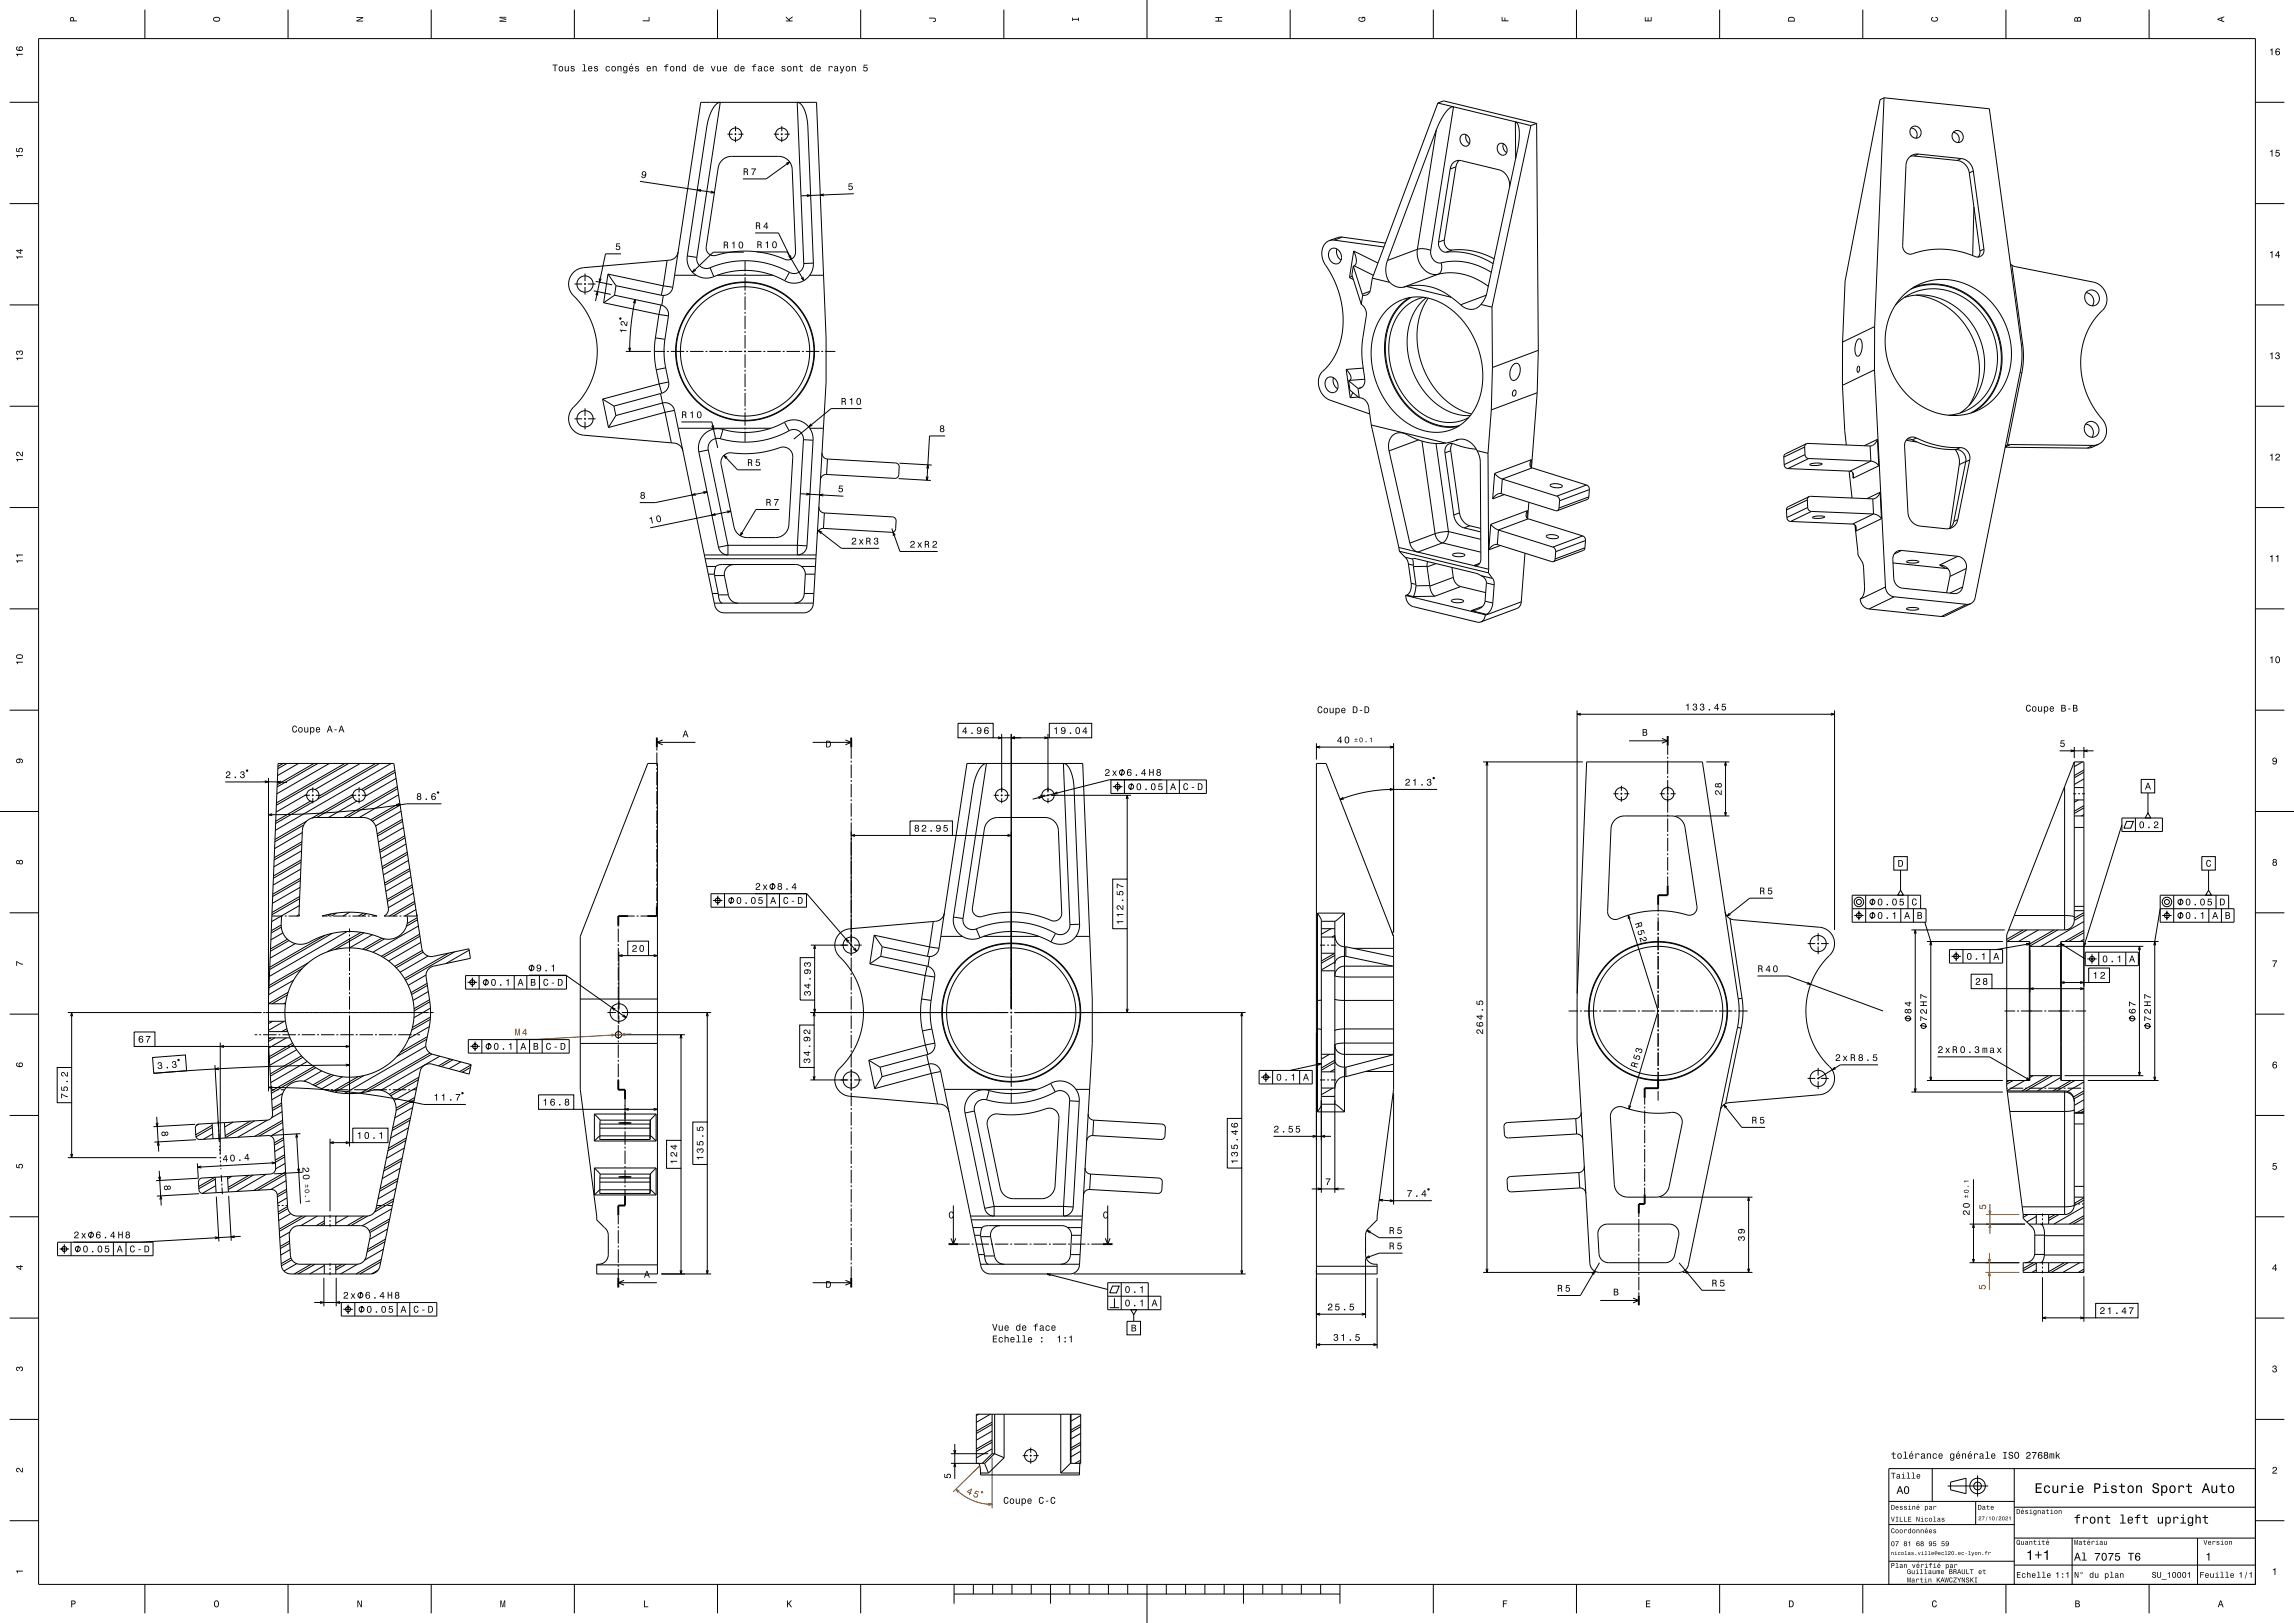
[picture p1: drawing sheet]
<svg xmlns="http://www.w3.org/2000/svg" width="1189mm" height="841mm" viewBox="0 0 1189 841" stroke-linecap="round" stroke-linejoin="round" font-family="sans-serif">
<g fill="none" stroke="#000" stroke-width=".52">
<path d="M75 5v15M149 5v15M223 5v15M298 5v15M372 5v15M446 5v15M520 5v15M595 0v20M669 5v15M743 5v15M817 5v15M891 5v15"/>
<path d="M965 5v15M1040 5v15M1114 5v15M20 20h1149v801h-1149zM5 53h15M745 53l3-1 48 12M745 53l40 10M745 53l-34 91M977 51l54 5 17 122v8l-1 6-23 118-1 2-2 1M977 51l-3 1-18 94-1 31M977 51l-5 118M1169 53h15"/>
<path d="M377 70h3M381 70h1M381 65v3M381 69v1M381 71v3M383 70h2M401 70h3M405 70h1M405 65v3M405 69v1M405 71v3M407 70h2"/>
<path d="M744 67l5-8 2-3 2-1-11 75M744 67l-25 68M744 67l-9 62M758 70h1l2 1 1 3-1 1-2 1-2-2v-2zM760 70v2l2 2M777 75l2-1 2 2v2l-1 2h-2l-1-1-1-2zM779 74v3l2 2M785 63l2 1v4v9l-16 75-2 3-1 3M785 63l8 2M785 63l1 19M793 65l-20 94M796 64l-3 1"/>
<path d="M796 64l1 118M991 66l1 1 1 1 1 2-1 2M994 80h-2l-2 1-1 2-1 2-2 42 1 3 2 1 1 1 10-3h9l7 1 9 3 3-1v-3M994 80l-2 1M994 80l23 2M1012 69h2l1 2v1v2M374 83l2-1 3-1h25l3 1 2 2 2 3 1 44v2l-1 1-3 1-9-3-9-2h-9l-11 2h-2l-1-1-1-3 6-41zM752 88l1-4 3-1 21 5 2 1 2 2 1 3v3M752 88l-6 37M755 86l-3 2M755 86l-6 38M756 83l-1 3"/>
<path d="M992 81h-2M992 81l22 2M1014 83l3 1 2 1 2 5M1017 82l2 1 2 1 2 5M1017 82l-3 1M1021 90l5 40M1023 89l-2 1M1023 89l5 40M5 106h15M1023 107l-1 25M1169 106h15M346 135l-44 4-3 1-3 3-1 3v4l2 2 6 7 3 7 3 8 1 9-1 7-3 8-4 7-6 8-1 2v3v2l2 2 4 3 49 5 2 1 2 3"/>
<path d="M346 135l-2 13M351 131l-1 3-4 1M356 133l11-69 2-8 2-2 2-1-12 80M356 133l1 5 3 4 5 2 5-1M356 133h5M361 133v3l2 2 3 1h2M368 139l10-3 11-1 10 2 10 4M368 139l2 4M386 135v6M417 137l-1 2-2 2-2 1-3-1M422 136l-3-72-2-8-2-2-2-1 4 84M422 136l-2 6-3 3-5 2-5-2"/>
<path d="M422 136l-5 1M689 125l-2 1-1 2-1 5 1 3 5 9 3 7 2 9v8l-1 7-2 5-3 6-6 7-1 3 1 3 1 4 3 3 22 7M689 129h3l2 1 1 4-1 2-3 1-2-2v-3zM692 124l-3 1M692 124l25 4M693 129v3l2 3M696 123h-2l-5 2M696 123l-4 1M696 123l22 3M701 138v4l5 16M701 138l5 14M702 130l1 5v2l-1 1"/>
<path d="M702 130l12 6M702 130l-3 14M702 138h-1M702 138l10 5M719 135l-1 6 2 5M735 129h3l4 1M735 129v5l2 5 4 3h4M735 129l-16 6M742 130v2l1 3 2 1h2M746 125l1 4 1 1 2 1M747 136l6-1 7 1 7 2 6 3M747 136v4l-2 2"/>
<path d="M749 124l1 4 1 1 2 1M749 124l-3 1M750 131h5h6l7 3 6 3M753 130l5-1 5 1 6 2 5 2M753 130l-3 1M1026 130l-1 3M1028 129l-2 1M1042 137h1M1043 137l42 9 4 2 2 3 1 4v3l-7 8-3 5-2 7-2 8 1 9 2 8 3 7 6 8 2 3v3l-1 3-1 2-2 1M1043 137l5 41M5 158h15M298 147h4"/>
<path d="M303 147h1M303 142v4M303 147v1M303 149v4M305 147h4M308 151l9 2M309 146l8 2M313 157l29 6M315 142l29 6M315 142l-2 15M315 142l4 6M319 153l-6 4"/>
<path d="M319 153l24 5M319 148v5M319 148l24 5M343 158l3 2v4M343 158l-1 5M344 148l-1 5M344 148l5 1M344 153l-1 5M349 149l-1 2-1 1-4 1M349 149l14-96h60l5 122v23l-6 115M350 143h11M370 143l9-2 10-1 9 2 9 3"/>
<path d="M372 143h29M386 142v1M386 144v7M386 152v1M386 154v7M409 141l-2 4M420 143h7M699 144l2 1M701 143l-2 1M706 158l1 2 1 2-2 19 1 16v3l-3 1M706 152v1M706 153v5"/>
<path d="M710 151l-4 1M711 144l-1 7-2 2h-2M711 144l9 2M720 146l4 3h4M729 148h6l6 1 6 2 5 3M729 148l-1 1M729 148l23 6M731 154l-4 3-4 4-3 5-1 5-1 6v6l1 6 1 7 3 6 4 5 4 5 4 4 5 3 5 2h6h5M732 154l-5 3-3 4-3 4-2 6-1 6v6l1 6 2 7 2 6 4 5 4 5 5 4 5 3 5 1 5 1h5M738 154l-5 2-5 3-3 4-3 6-2 6v7l1 7 2 6 3 7 3 5 5 5 6 4 5 2 6 1 5-1 5-2M739 154l-3 3-3 4-3 9-1 11 3 11 5 10 7 7 5 3 4 2 4 1h5M740 154l-4 8-1 9v9l2 10 5 8 6 8 7 5 8 4"/>
<path d="M745 142l7-1 6 1 7 2 6 4M745 142l-17 7M752 154l5 4M768 158l-3 2h-2h-3l-3-2M768 158l5 1M770 153l-13 5M773 159l1 31M982 158l6-4 6-3 7-1h8l7 3 6 4 6 6 4 7 2 7 1 8v7l-3 8-4 6-5 4-6 4-7 1M986 153l5-4 6-3 7-1h6l7 1 6 3 6 4 5 6 4 6 3 7 1 7v7l-1 7-2 6-4 6-4 4-6 3-5 3h-6h-7l-6-2-6-3-5-4-4-5-4-5-3-7-1-7-1-6 1-6 2-6 3-6zM987 154l6-1h5l5 1 5 2 5 3 5 4 4 5 3 5 2 6 1 5 1 6-1 6-2 6-2 4-4 4-4 4M990 150l6-2 7-1 6 1 6 2 6 4 5 4 4 5 3 6 3 6 1 7v6l-1 6-2 6-3 6-4 5-6 3M992 149l5-2h6l7 1 6 2 5 3 5 5 4 5 4 6 2 6 1 7 1 6-1 6-2 6-3 5-4 5-5 4"/>
<path d="M993 153l9 2 8 5 7 6 5 8 3 9 1 10-2 9-3 8M1081 152h2l2 2v2v2M1082 151l2-1 3 2 1 3-1 3h-3l-3-1-1-3zM1169 158h15M340 175l-1 8 1 9M340 175l5 1M342 163l-2 12M342 163l4 1M345 176l-1 7 1 8M346 164l-1 12M386 162v1M386 164v7"/>
<path d="M386 172v1M386 174v7M719 160l5-3 5-2 6-1 6 1 6 2 6 4 5 5 4 5 3 7 2 7 2 8-1 7-1 7-3 5-4 5-4 4-5 2-5 1h-5l-5-2-5-2-5-4-5-4-4-5-3-6-2-7-1-6v-7v-6l2-6 3-5zM955 177v23M963 176h1h1v3v4l-2 2-1-1-1-3 1-3zM972 169l-17 8M972 169v23M1048 178h.1M1048 178l1 8-1 7M324 182h13M339 182h6M340 192l2 7"/>
<path d="M342 199l-30 8M342 199l1 5M345 191l2 7M345 191l-5 1M346 182h1M347 198l-1 4-3 2M347 198l-5 1M348 182h7M356 182h1M358 182h7M366 182h1M368 182h7"/>
<path d="M376 182h1M378 182h7M386 182h1M386 182v1M386 184v7M386 192v1M386 194v7M388 182h7M396 182h1M398 182h7M406 182h1M408 182h7"/>
<path d="M416 182h1M418 182h7M426 182h1M428 182h5M688 196l2-1 3 2 1 4-2 2h-2l-2-1-1-3zM691 196v3l2 2M698 191l2 4v1l-1 1M698 191l2 15M699 197l5 4M699 197l1 5 5 4M699 197h.1M707 191h-9"/>
<path d="M707 197h-8M774 190l-1 22M784 189l2-1h1l1 3-1 4-2 2-2-1v-2v-3zM797 182l-23 8M797 182v22M955 200l2 31M963 190a1.5 1.5 0 0 1 1 1 1.5 1.5 0 0 1-1 2zM972 192l-17 8M972 192l5 112M1047 193h1M1048 193l-8 38M5 211h15"/>
<path d="M298 217h4M303 217h1M303 212v4M303 217v1M303 219v3M305 217h4M312 207l3 15M312 207l6 3M318 210l1 5M319 215l-4 7M342 204l1 5M342 204l-24 6"/>
<path d="M343 204h-1M343 209l-24 6M343 209h.1M343 209h3h1l3 4M343 209l2 5M345 214l3 15M345 214l-30 8M350 213l20 101 1 2 2 1 2 1h42l3-2 2-3M350 213l-5 1M386 202v1M386 204v7M386 212v1"/>
<path d="M386 214v7M407 219l5-1 5 1 3 4 1 5M407 219l-8 3-8 2h-8l-8-1M407 219l2 4M701 203l-1 3M704 201l1 5M704 206h-4M704 201h.1M705 206h.1M705 206l2 1 2 2 2 11M706 201h-2M773 212l-2 23"/>
<path d="M785 202a1.4 1.4 0 0 1 1 2 1.4 1.4 0 0 1-1 1 1.5 1.5 0 0 1-1-1 1.5 1.5 0 0 1 1-2zM797 204l-24 8M797 204l-3 38M1081 220l2 1 2 1v2l-1 3M1081 219l3-1 3 2 1 3-2 3-2 1-3-2-1-3zM1169 211h15M352 222h48M362 234l10 50M367 233l10 50M367 233l-5 1M373 227h-2l-2 1-2 2v3M375 223l-5-1-5 3-3 4v5"/>
<path d="M375 223l-2 4M375 236l3-1h8h8l12-3h2l2 2 1 3-2 35-1 3-2 2-4 2h-15l-3-1-2-2-2-3-6-32v-3zM386 222v1M386 224v5M409 223h3h2l2 2v3M409 223l-8 4-9 2h-9l-10-2M416 228l-3 55M416 228h5M420 222h7M421 228l-3 55M426 235a3 3 0 0 0 3 3M429 238h.1"/>
<path d="M429 238l36 2 1 2v4l-1 1-1 1-36-2M429 238l-1 8M711 220l38 10M711 220l14 64M720 234l11 47M735 228l-15 6M737 229l7 48M744 230l7 45M749 235l4 32M749 230h-5l-4-1-6-2-6-2-3-1-3 1-1 2-1 3v4M752 234l-3 1M752 234l4 32"/>
<path d="M753 230l-1 4M754 228h3h3l3 2 3 4M754 228l-5 2M756 228h-2M765 233l-13-3-2 1-1 4M766 234l1 5 1 51-2 3h-2M766 234l5 1M771 235l1 60M794 238l-1 3 1 1M794 238l-1 4M794 238l-19 7M925 237v4"/>
<path d="M935 232l1 4M935 232l-10 5M936 236v1l1 1M936 236l-11 5M936 230l-10 5-1 2M936 230l-1 2M936 230l33 1M937 238l-10 5M937 238l33 1M969 231h.1M969 231l1 8M970 239l-11 5"/>
<path d="M970 239h.1M970 239l2 1 2 1M973 228l-1 2-3 1M973 228l1 13M973 228l-7 3M988 228l5 1M989 228h2M991 228l11 4 12 1M993 227l-2-1-2 1-1 2-1 2 2 35 1 3 2 2 2 1 15 2 4-1 2-4M993 227l11 4 12 1M993 227l-2 1M1013 233l2 4 1 4"/>
<path d="M1014 233h2l2 2 1 2v2M1016 232h2l2 2 1 2v2M1016 232l-2 1M1019 239l-6 31M1019 239l-3 2M1021 238l-2 1M1021 238l-6 31M1039 232h43M1040 231h-1M1042 230l-2 1M1042 230l43 1M1042 230l-3 2"/>
<path d="M1085 231l-3 1M1088 230l-3 1M1088 230l-4 2h-2M428 246a3 3 0 0 0-3 3M428 246h.1M466 248l16 1M466 240l17 1M775 245l4 3M775 245l-1 14M778 256h-2l-2 3M778 256h.1M778 256l29 9"/>
<path d="M779 248h.1M779 248l-1 8M779 248l28 9M780 256l-6 3M794 242l-15 6M794 242l28 9M804 251h3l3 1-1 1h-3l-2-1zM807 257l1 1v1M808 259v4M822 251l1 1 1 2M822 251l-15 6M824 257l-1 2-16 6"/>
<path d="M824 257l-16 6M824 254v3M824 254l-16 5M925 241v1l2 1M927 243l32 1M937 259v4M937 259l-11 5M938 257l-1 2M938 257l33 2M938 257l-11 6-1 1M938 241l4-1h2l-3 1zM958 244l2 14"/>
<path d="M959 244h.1M959 244l1 1v3M960 245v3M971 259h.1M971 259v7M974 241l-14 7M974 255l-1 3-2 1M974 255l-6 3M974 255l1 14M1016 241l-5 33M5 263h15M424 263a3 3 0 0 0 3 3"/>
<path d="M427 274a3 3 0 0 0-3 3M427 274h.1M427 266h.1M427 266l36 2 1 1v1v5l-2 1-35-2M427 266v8M744 277l1 3 3 1M744 277l-13 4M751 275l-1 4-2 2M751 275l-7 2M751 275l16 4M753 267l2 4 4 3M756 266l2 4 4 2"/>
<path d="M756 266l-3 1M759 274l8 2M762 272l-3 2M762 272l5 2M773 272l4 3M773 272l-1 13M777 275h.1M777 275l-1 7M777 275l28 8M792 265l-1 2 1 2M792 265l-19 7M792 265l-1 3"/>
<path d="M792 269h.1M792 269l28 9M792 269l-15 6M792 260v9M802 278l3-1 3 1-1 1h-3l-2-1zM808 263l-1 2M820 278l1 1 1 1M820 278l-15 5M926 264v4M926 268l1 2h1M928 270l32 2M937 263v1l2 1"/>
<path d="M937 263l-11 5M939 265l-11 5M939 265l32 1M939 268l4-1 3 1-4 1zM960 272h.1M960 272l2 1v2M961 272l2 16 2 4 1 2v12v3l-2 1M962 272v3M971 266l-11 6M971 266h.1M971 266l2 1 2 2M975 269l-13 6"/>
<path d="M1013 270l-3 4M1015 269l-2 1M1169 263h15M365 288h58M365 290h58M366 294h5M367 298h3M370 298h.1M370 298h5M370 298l2 10M371 294l3-1h40l2 1 1 3v11M371 294l-1 4"/>
<path d="M377 283v5l-3-2-2-2M377 283h36M377 283l-5 1M380 293l-3 1-2 3 3 11M413 283v5l4-2 1-3M413 283h5M415 294h8M417 298h5M725 284l39 9M725 284v2M725 286l3 3M725 286l46 11"/>
<path d="M728 289l2 3M728 289l4 1M730 292l3 1M730 292l1 10M732 290h2l31 7 3 1M732 290l1 3M733 293v1M733 294l1 9M740 293v1M740 293l-7 1M740 294l1 9M740 291v2"/>
<path d="M744 292l-4 2M748 281l-13 5-3-2-1-3M748 281l20 5M753 294v5M753 287h3l3 1h-3h-3zM753 299l2 3 2 2M753 299l-12 5M764 293l8 2M767 292l-3 1M768 298l2 2v2M768 298l6 2M771 297l3 3"/>
<path d="M772 295l-1 2M774 300v3M776 282l-2 1-2 2M776 282h.1M776 282l29 9M778 283l-6 2M790 287l-2 25M805 283l1 1v2M806 290l-1 1M806 286v4M821 284v1l-16 6M821 284l-15 6"/>
<path d="M822 280l-1 4M822 280l-16 6M981 292l27 3M986 285l-3 1-2 3 1 11 1 3 1 1 29 4 3-1 1-3M986 285l-4 2M986 285l29 3M988 291l4-1 3 1-4 1zM1005 293h3l2 2 1 2v2M1005 293l3 2M1008 295h2M1011 299l-2 8M1015 288l2 1 1 1 1 2v3"/>
<path d="M1015 288l-10 5M1019 295l-2 9M1019 295l-8 4M5 315h15M369 308h3M370 313h52M372 308h.1M372 308l1 3 1 2M372 308h6M378 308l1 3 3 2M417 308l-2 3-3 2M417 308h5"/>
<path d="M729 309l1 3 2 2 34 8h2M729 309l41 10M729 308l3 1M729 308v1M731 302v4l-2 2M731 302l3 1M734 303v1M734 304l-2 5M741 303v1M741 303l-7 1M741 304l1 3 2 2M744 309h-12"/>
<path d="M752 311l4-1 3 1-2 1h-2h-2zM757 304l13 3M757 304l-13 5M763 316l7 2M768 314l-5 2M770 312l-1 1-2 2-4 1M770 312h4M770 319l-1 2-1 1M770 319h.1M770 318v1M770 302v10M770 302l4 1"/>
<path d="M774 312l-1 4-3 2M774 303v9M788 312v2l-1 1-19 7M788 312l-18 7M964 310l2 4 3 2M969 316l37 3M977 304l2 4 3 1M977 304l-13 6M982 309l-13 7M982 309l37 4M988 315h4l3 1h-4zM1017 304l-6 3"/>
<path d="M1019 313l-13 6M1021 313l-13 6h-2M1021 313h-2M1169 315h15M5 368h15M497 375h18v7h-18zM544 375h22v7h-22zM817 368v147M951 368v114M1169 368h15M144 396h60l15 96 2 3 3 1 19-4 1 5-20 4-3 2v3l2 19-2 18 1 2 2 1 20 6-1 5-20-6-3 1-2 2-21 102-2 3-3 1h-41l-3-1-2-3-2-37a3 3 0 0 0-3-3l-36 2-2-1v-4v-2l2-1 35-2a3 3 0 0 0 3-3l-1-14a3 3 0 0 0-3-3l-36 2h-1l-1-1v-5l2-1 35-3a3 3 0 0 0 3-3l-2-36v-23zM147 396l-3 1"/>
<path d="M149 396l-5 2M155 396l-11 6M163 396l-19 11M165 396l-21 12M171 396l-28 15M179 396l-36 20M181 396l-38 21M187 396l-24 13M195 396l-30 17M197 396l-32 18M203 396l-60 34M205 399l-18 10"/>
<path d="M336 396h5v264h-32v-5l4-1 2-2v-12l-1-3-5-5-8-68v-79zM340 385h20M340 387v2M340 390v7M340 398v1M340 400v7M343 383l-3 2 3 1M421 385h20M438 383l3 2-3 1M441 387v6M441 394v1M441 396v7"/>
<path d="M515 382h29M517 382h2l-2 1M519 380v31M524 380v143M526 382h-2l2 1M541 382h2l-2 1M543 380v31M582 399l-1 3M682 385v9M722 385v98M769 395h51M844 384h20"/>
<path d="M861 383l3 1-3 1M864 386v5M864 392v1M864 394v7M884 395h12M1075 395v82l-1 4-4 1M1075 395h5v264h-31v-5h31M1075 387v6M1075 395l-31 79M1079 395l-4 2M1080 399l-5 3M1080 387v6"/>
<path d="M139 403v113M158 412h3M159 412l-16 9M161 415l-18 11M162 412h1M162 408v3M162 412v1M162 414v2M163 415l-20 12M164 412h2M182 412h3M183 412l-21 12"/>
<path d="M183 413l-19 11M185 415l-15 9M186 412h1M186 408v3M186 412v1M186 414v2M188 412h2M205 400l-17 10M205 403l-16 10M206 408l-28 16M206 409l-26 15M207 412l-21 12"/>
<path d="M207 416l-15 9M207 417l-14 8M340 408v1M340 410v7M340 418v1M340 420v7M441 404v1M441 406v7M441 414v1M441 416v7M515 412h3M519 412h1"/>
<path d="M519 412v1M519 414v2M521 412h2M538 413h2l-2 1M539 412h3M543 412h1M543 412v1M543 414v2M545 412h41M548 410l-2 1h2M576 404h49v7h-49zM577 408h5"/>
<path d="M579 405v5M583 404v7M584 414v-2l1 2M584 412v44M587 406l-1 3M602 404h-27l-40 10M605 404v7M611 404v7M836 411h3M840 411h1M840 407v3M840 411v1"/>
<path d="M840 413v2M842 411h3M860 411h3M864 411h1M864 402v1M864 404v8M864 412v9M866 411h3M1070 408v74M1075 411h1M1075 415h5M1075 408h5"/>
<path d="M1077 411h1M1077 415l-2 1M1079 411h2M1080 419l-5 3M1080 417l-5 3M1080 400l-5 3M1080 404l-5 3M0 421h20M156 437l-14 9M156 436l-14 8M157 431l-15 9M157 428l-15 8"/>
<path d="M159 426l-16 9M208 420l-13 8M209 425l-14 7M209 426l-13 7M209 429l-13 7M210 433l-13 8M210 434l-13 8M210 437l-13 8M340 428v1M340 430v7M340 438v1M340 440v7"/>
<path d="M441 424v1M441 426v69M441 433h31M443 432l-2 1h2M472 425h22v8h-22zM494 433h30M512 426l2-2h3h25h3l2 3 2 3 1 43v2l-1 2h-3l-9-3-9-1h-9l-11 2h-2l-1-2-1-2 6-41zM522 432l2 1h-2M837 425l2-2h2h25l4 1 2 1 1 4 7 41-1 2-1 1-3 1-9-2h-8l-10 1-10 3h-2l-2-1-1-3 2-42 1-3zM864 422v1M864 424v7M864 432v1"/>
<path d="M864 434v7M868 423h28M1075 423h5M1075 429h5M1080 422l-1 1M1169 421h20M156 460l-15 8M156 456l-15 9M156 455l-15 8M156 450l-14 9M156 447l-14 8M156 446l-14 8"/>
<path d="M156 441l-14 8M211 442l-13 7M211 443l-13 7M212 446l-13 7M212 450l-13 8M213 451l-14 8M213 454l-13 8M214 459l-13 7M214 460l-13 7M340 448v1M340 450v7M340 458v1"/>
<path d="M340 460v7M401 458l-1 3M577 456h7v25h-7zM864 442v1M864 444v7M864 452v1M864 454v5M5 473h15M141 475h6M146 479l-5 3M146 475v6l1 4 4 3 5 1h3l10-5 10-1h8l12 4 5-1 3-1 3-3 1-4v-3M148 475h1"/>
<path d="M155 474l-1 1M155 469l-14 9M155 466l-14 8M155 465l-14 8M170 475h-3l7-2h7h7l7 2h-2M171 475h1M172 474l-2 1M173 475h7M174 473l-2 2M181 475h1M181 473l-3 2M183 475h7"/>
<path d="M188 473l-2 2M190 473l-2 2M191 475h1M194 474v1M201 470v3l-2 2h7M201 470l-6-41-1-3-3-2h-2h-26l-4 1-2 5-2 45h-5M207 475h1M214 463l-13 7M215 467l-13 8M215 468l-11 7M216 471l-6 4M216 473v2h-7"/>
<path d="M216 476l-5 3M216 477l-5 3M217 480l-24 13M320 480h.1M325 475h4M330 475h1M332 475h3M340 468v2M369 463h49v7h-49zM370 467h4M372 464v5M376 463v7"/>
<path d="M379 465v3M391 463h27l26 30M397 463v7M404 463v7M484 477l-2 14M489 473l-1 3-3 1-45 4-3 2-3 2-1 4v3l1 3 7 7 3 7 3 8 1 9-1 8-3 7-4 7-6 7-1 5v2l2 3 2 2 2 1 49 4 2 2 2 2M494 475l11-69 3-7 1-3h2l-12 80M494 475l1 5 3 5 5 2 5-1M494 475l5 1M499 476v2l2 3 2 1 3-1M555 479l-1 3-2 2h-2h-3M560 479l-3-73-3-7-1-3h-2l4 83"/>
<path d="M560 479l-2 5-3 4-5 1-5-1M560 479h-5M683 473l2 4v141M683 473h14M683 473v103M685 477h7M692 477v141M697 473l-5 4M697 473v103M859 469v3M859 473v1M859 475v7"/>
<path d="M894 472l1 3 3 1 46 5 3 1 2 2 2 4-1 3-1 3-6 7-4 7-2 8-1 9 1 8 2 7 4 7 7 7 1 5-1 3-1 2-2 2-2 1-49 4-3 2-1 2M897 476l6 41M1044 474h27l4 1M1044 474l-4 10v80M1075 472h5M1075 470h5M1080 474l-5 3M1080 478l-22 12M1080 473l-5 3M1169 473h15M146 480l-5 3M147 483l-7 4"/>
<path d="M149 487l-9 5M150 487l-10 6M153 489l-13 7M160 499l-21 12M169 485l-29 16M172 484l-32 18M180 483l-40 23M181 481v2M181 484v1M181 486v7M181 494v1M181 496v7"/>
<path d="M187 483l-17 10M189 483l-15 9M193 484l-12 7M198 486l-10 6M199 487l-10 5M217 484l-19 12M218 485l-19 11M218 488l-17 10M219 492l-14 9M219 493l-14 8M222 495l-15 9M232 494l-22 13"/>
<path d="M236 493l-26 15M243 492l-12 7M244 497h.1M276 500l-1 3M320 481v7M320 489v1M320 491v7M320 499v1M321 493v30M321 495h4M323 495h-2l2 1M325 488h11v7h-11z"/>
<path d="M336 495h5M339 495h2l-2 1M415 496h7v22h-7zM420 490h20M422 492v-2l1 2M422 490v6M440 488l-2-1 1 1M441 490h1M441 496v7M443 490h4M443 491l1 2-2-1M451 499l28 7"/>
<path d="M453 485l29 6M453 485l-2 14M453 485l4 6M456 496l-5 3M456 496l25 5M457 491l-1 5M457 491l24 5M482 491l-1 5M482 491h5M482 496l-1 5M487 491l-1 2-1 2-4 1M488 485h11"/>
<path d="M506 481l10-3h11l11 2 9 4M506 481l2 5M508 486l9-3h10l9 1 9 4M510 485h28M547 484l-2 4M558 485h7M565 485l1 33v23l-1 23M565 485l-4-89h-60l-14 95M584 481v44M684 490h3M685 494h7l-7 4M685 481h7"/>
<path d="M685 486h7M688 490h1M690 490h3M690 481l-5 3M690 486l2-1v2l1 2 2 1 3 1M692 495l-7 4M692 499l-7 4M698 491l24 5M698 496h-4l-2 2v1M698 491v5M698 496l24 5M701 491h21"/>
<path d="M859 483v1M859 485v7M859 493v1M859 495v7M937 489h4M942 489h1M942 483v4M942 488v1M942 490v4M944 489h4M991 482h48M999 488h39"/>
<path d="M1041 482h29M1049 482l-9 5M1051 482l-11 6h12M1052 488v72M1052 490h16M1057 482l-11 6M1065 482l-13 7M1067 482l-15 8M1068 490h.1M1068 489l-2 1M1068 488v72M1068 488h12"/>
<path d="M1070 490h41M1080 483l-8 5M1080 487l-2 1M1080 482l-10 6M1082 488h37M148 520h-1M149 516l-8 4M149 514l-10 6M152 508l-13 7M157 502l-18 10M181 504v1M181 506v7"/>
<path d="M181 514v1M181 516v7M221 505l-9 6M221 510l-8 4M222 511l-9 4M222 514l-8 4M223 518l-8 5M223 519l-8 5M274 505h19l31 22M301 518h40M320 501v7M320 509v1"/>
<path d="M320 511v7M320 519v1M422 518v7M441 504v1M441 506v7M441 514v1M441 516v7M478 518l-1 8 1 8M478 518h5M479 506l-1 12M479 506h5M481 501l3 2v3"/>
<path d="M481 501l-2 5M483 518l-1 8 1 7M484 506l-1 12M685 518h-3M685 503h7M692 518h4h26M722 501h.1M722 501h-26l-2 1-2 2a1.6 1.6 0 0 0 0 2 1.6 1.6 0 0 0 2 0h28M859 503v1M859 505v7M859 513v1M859 515v7"/>
<path d="M901 518l-19-123h-60l-5 122v23l7 115 1 2 2 2h2h41h3l2-2 26-125M901 518v7v7M903 517v8v8M903 517l-2 1M5 526h15M35 525h101M132 536h1M134 536h1M136 536h7M136 525h86M139 538h11M139 535h10"/>
<path d="M139 529h9M139 520h9M139 529h.1M140 538l-1 1M141 529l-2 1M142 538l-3 2M144 536h1M146 536h7M147 529l-8 5M148 538l-9 5M149 533l-3 2M149 534l-1 1"/>
<path d="M154 536h1M156 536h7M164 536h1M166 536h7M174 536h1M176 536h7M181 524v1M181 526v68M184 536h1M186 536h7M194 536h1M196 536h7"/>
<path d="M204 536h1M206 536h7M214 536h1M216 536h2M221 539l-15 8M221 537l-13 8M223 532l-11 6M223 525h2M223 528l-10 6M223 527l-9 5M223 522l-8 5M315 525h4"/>
<path d="M318 536h1M319 523l-2-1 1 2M320 536h1M320 525h1M320 521v7M320 529v1M320 531v7M320 539v1M321 534v1M321 536v1M321 538h.1M321 524v1"/>
<path d="M321 526v5M322 536h33M322 525h47M323 526l1 1h-1M352 538l1-2 1 2M353 536v55M366 527l1-2v2M367 525v56M414 531h8v22h-8zM420 525h103M421 527l1-2 1 2M422 523v2l1-2"/>
<path d="M422 525v6M441 524v1M441 526v7M441 534v1M441 536v7M478 534l2 8M483 533l2 8M483 533l-5 1M524 525h1M524 524v1M524 526v7M524 534v1"/>
<path d="M524 536v7M526 525h120M584 523v2l1-2M643 527l1-2v2M644 525v55M682 533l3 1M722 533h-26l-4 1M813 524h5M819 524h1M821 524h7M829 524h1M831 524h7"/>
<path d="M839 524h1M841 524h7M849 524h1M851 524h7M859 524h1M859 523v1M859 525v7M859 533v1M859 535v7M861 524h7M869 524h1M871 524h7"/>
<path d="M879 524h1M881 524h7M889 524h1M891 524h7M899 524h1M901 532l2 1M901 524h5M903 533l-9 39M1039 524h5M1045 524h1M1047 524h12M1060 524h1"/>
<path d="M1062 524h11M1074 524h1M1076 524h5M1169 526h15M111 552l3 40M114 540v58M139 543v22M152 541l-12 7M152 541l-12 8M154 544l-14 8M156 547l-16 9M157 548l-17 10"/>
<path d="M159 550l-19 11M163 553l-22 12M164 553l-23 14M167 555l-9 5M172 557l-10 5M173 557l-10 6M177 558l-10 6M186 558l-14 8M189 557l-15 9M217 559l-14 9M217 558l-15 9M221 542l-42 25"/>
<path d="M223 546l-36 20M224 546l-34 20M228 547l-31 18M233 549l-6 3M235 549l-6 4M239 550l-6 4M244 553l-4 3M244 552l-6 3M301 541h40M320 541v7M320 549v1M320 551v7"/>
<path d="M320 559v1M420 560h20M421 558l1 2 1-2M422 553v7M441 560h1M441 544v1M441 546v7M441 554v11M443 560h4M450 549l3 15M450 549l6 4M456 553l1 5"/>
<path d="M457 558l-4 6M480 542l-30 7M480 542l1 4M480 546l1 5M480 546l-24 7M481 546h-1M481 551l-24 7M481 551h.1M481 551l4 1 2 1 1 2M481 551l2 5M483 556l3 16M483 556l-30 8"/>
<path d="M485 541l-1 3-3 2M485 541l-5 1M488 555l15 75M488 555l-5 1M524 544v1M524 546v7M524 554v1M524 556v7M684 560h3M685 546h7M685 555h7M688 560h1"/>
<path d="M689 546l-4 3M690 560h3M692 551l-7 4M692 554l-3 1M698 553l-4-1-2-1v-2l-7 4M698 558h-3l-1 1-2 2v3M698 553v5M708 555h14M722 541h-26h-4v1l1 2 3 2h26l-24 7M722 551l-24 7M859 543v1M859 545v7"/>
<path d="M859 553v1M859 555v7M937 559h4M942 559h1M942 553v4M942 558v1M944 559h4M999 560h39M1040 560h12M1041 560l-1 1M1043 560l-3 2M1049 560l-9 5"/>
<path d="M1052 557h16M1054 557l-2 1M1062 557l-11 7M1064 557l-14 8M1068 558l-9 6M1068 560h12M1070 557h41M1073 560l-9 5M1075 560l-6 4M1082 560h37M5 578h15M141 565h2"/>
<path d="M144 565h1M146 565h1M146 572l-5 2M146 573l-5 2M146 576l-5 3M147 567l-6 3M147 565l4-4 5-1 3 1 9 4M147 565l-1 2v3l3 55M168 565l6 1 7 1 6-1 7-1h3l5 2 3 4v3v2l-10 51-2 2-3 1h-36l-4-2-1-3M168 565h3M172 565h1M174 565h7"/>
<path d="M182 565h1M184 565h7M192 565h1M194 565h7M202 565h1M204 565h7M212 565h1M213 579l-9 6M214 565h2M214 574l-9 5M215 570l-10 5M215 569l-10 5"/>
<path d="M216 563l-12 7M308 577l3 3M308 577v14M308 577h32M324 570v13M340 577l-3 3M340 577v14M441 566v7M441 574v1M441 576v7M489 564h49M500 577l10 49"/>
<path d="M505 576l10 49M505 576l-5 1M511 570h-2l-3 1-1 2v3M513 565h-5l-5 2-3 5v5M513 565l-2 5M513 579l3-2 8 1 8-1 12-3 2 1 2 1 1 3-2 36-1 2-2 3-4 1h-15l-3-1-2-2-2-2-6-33v-2zM524 564v1M524 566v5M545 561l5-1 5 2 3 3 1 6M545 561l-8 4-8 1-8 1-8-2M545 561l2 5M547 566l3-1 2 1 2 2v2"/>
<path d="M547 566l-8 3-9 2-9 1-10-2M554 570l-3 55M554 570l5 1M558 564h7M559 571l-3 54M564 577a3 3 0 0 0 3 3M565 564l-5 91M636 580h8v25h-8zM683 576h14M685 573l-2 3M685 564h7M685 572h7"/>
<path d="M685 568h7M691 564l-6 3M692 572h.1M692 568h-1M692 572l5 4M722 566v58M817 580l-36 2h-1v2v4l1 2 36-2M817 580h.1M817 580v8M820 576a3 3 0 0 1-3 4M836 575l2-1 2-1 14 4 14-1 2 1 1 2 1 3-7 33-1 2-2 2-3 1h-16l-3-1-2-2-1-3-2-35v-2zM852 569v3"/>
<path d="M852 573v1M852 575v7M859 563v1M859 565v5M942 560v4M991 566h47M1040 564v1M1040 564h1M1040 565v1M1040 565h30M1040 566h31l3 2 1 3M1040 566l9 63"/>
<path d="M1042 564h7M1050 564h1M1051 564l-3 1M1052 564h7M1059 564l-3 1M1060 564h1M1062 564h7M1069 564l-3 1M1070 564h1M1070 565l4 2 1 3v54M1070 565v64M1072 564h7"/>
<path d="M1075 575l-4 1h-29M1075 576h5M1075 577h5M1080 564h.1M1080 561l-8 5M1080 576h-1M1080 566l-5 3M1080 575l-3 1M1080 570l-5 3M1080 565l-5 3M1169 578h15M35 600h77"/>
<path d="M101 583l-21 1M102 591l-22 1M103 582l-1 1M110 582v8M110 583l-9 5M110 584l-8 5M110 588l-5 2M113 585v1M114 594h.1M114 595v1M114 597v1M114 599v1"/>
<path d="M121 581l-5 3M130 581l-13 7M132 581l-15 9-1-8M139 580l-16 9M146 581l-14 8M147 582l-13 7M147 585l-7 4M147 589l-5 3M147 591l-5 2M147 594l-5 3M148 598l-5 3M148 599l-5 3"/>
<path d="M156 587l-15 1M171 590v38M210 595l-10 5M210 591l-9 5M211 590l-10 5M212 584l-10 6M213 580l-10 6M308 591h32M311 589l-3 2M311 589v1h26M311 585v4M311 585h26"/>
<path d="M311 589h26M311 582v3M311 582h26M311 580h26M311 580v2M321 582h6zM324 584v1M324 586v7M324 594v1M324 596v7M337 589v1M337 585v4"/>
<path d="M337 582v3M337 590h.1M337 580v8M337 588v2M337 580v2M337 588l3 3M337 588h.1M345 591h8v14h-8zM359 581h8v22h-8zM441 584v1M441 586v7M441 594v1"/>
<path d="M441 596v7M566 588a3 3 0 0 0-3 3M566 588h.1M567 580h.1M567 580l35 2 2 1v2v4l-2 1-36-2M567 580l-1 8M817 588h.1M817 588a3 3 0 0 1 3 2M852 583v1M852 585v7M852 593v1M852 595v7"/>
<path d="M1075 582h5M102 603l1 8-22 1M103 619l-22 1M111 610l-8 5M112 610v8M112 611l-9 5M112 614l-7 4M114 601v1M114 603v1M114 605l1 1M115 609v3M115 613v1"/>
<path d="M115 615v4M118 610v8M119 620l1 23M120 610l-2 1M129 609l-11 6M131 609l-13 7M138 609l-15 8M148 603l-5 3M148 607l-17 10M148 608l-14 9M148 612l-8 4M149 616l-5 3"/>
<path d="M149 617l-5 3M157 607l-15 1M205 616l-9 5M206 612l-9 5M206 611l-9 5M207 605l-9 6M208 601l-9 6M208 600l-9 5M308 605l3 3M308 605h32M308 605v14M308 619h32"/>
<path d="M311 617v1h26M311 616l-3 3M311 613v4M311 613h26M311 617h26M311 610v3M311 610h26M311 608h26M311 608v2M321 610h6zM324 604v1M324 606v7"/>
<path d="M324 614v1M324 616v4M337 617v1M337 613v4M337 610v3M337 618h.1M337 608v8M337 608v2M337 616v2M337 616h.1M337 616l3 3M340 605l-3 3"/>
<path d="M340 605v14M353 605v55M367 603v57M441 604v1M441 606v7M441 614v1M441 616v7M562 605a3 3 0 0 0 3 3M565 616a3 3 0 0 0-3 3M565 616h.1M565 608h.1M565 608l36 2 1 2v5l-1 1h-1l-35-2"/>
<path d="M565 608v8M644 605v55M818 608l-35 2h-1l-1 2v4l2 2 36-2M818 608h.1M818 608l1 8M819 616h.1M819 616a3 3 0 0 1 3 2M821 604a3 3 0 0 1-3 4M852 603v1M852 605v7M852 613v1M852 615v4"/>
<path d="M1075 615h5M5 631h15M112 620l1 23M144 625h1M146 625h1M148 625h1M149 621l-5 3M149 625l-5 3M149 626l-5 3M150 638l-5 3M151 629l-7 3M151 637l4-2h34l2 2 1 3-2 12-2 2-3 1h-31l-2-2-1-2-1-11z"/>
<path d="M157 630l-12 7M159 630l-14 8M165 630l-9 5M168 633l-4 2M168 634l-2 1M168 630v5M171 630v1M171 632v1M171 634v2M174 630v5M175 630h-1M181 630l-7 4"/>
<path d="M189 630l-9 5M191 630l-9 5M195 625h3M199 625h1M201 625h2M201 637l-9 5M202 633l-10 6M202 632l-11 6M203 626l-15 9M204 622l-10 6M204 621l-9 5M320 630v4"/>
<path d="M320 635v1M320 637v7M441 624v1M441 626v7M441 634v1M441 636v7M494 625v20M503 630h58M503 630v2M503 632l6 25 1 2 2 1h43l3-2 2-3M503 632h58M504 636h5"/>
<path d="M509 636l3-1h40l2 2 1 2v11M509 636l-1 4M515 625v5l-3-1-2-3M515 625h36M515 625l-5 1M518 635l-3 1-2 3 2 12M551 625v5l4-1 1-4M551 625h5M553 636h8M574 625v20M830 636l3-2 34 1 2 1 1 3-2 12-2 2-3 1h-31l-2-2-1-2-1-11zM849 629v2"/>
<path d="M849 632v7M849 640v1M860 620h48M1021 634h29M1049 629v2l5 5 1 3-1 12-1 2-3 1M1049 629h21M1049 629v1M1051 629l-2 2M1052 634h28M1055 630l-4 3M1055 629v5M1058 634l1 2 1 4"/>
<path d="M1059 629v1M1059 631v1M1059 633v2M1062 629v5M1065 629l-3 2M1067 629l-5 3M1075 624l-4 1h-23M1075 624l-1 4-4 1M1075 620h5M1075 624h1M1077 624h1M1079 624h1"/>
<path d="M1080 622l-5 3M1080 621l-5 3M1080 631l-5 3M1080 630l-7 4M1080 625l-15 9M1169 631h15M150 643l-5 3M150 644l-5 3M150 648l-5 2M151 652l-5 3M151 653l-5 3M154 655l-7 4"/>
<path d="M161 655l-8 5M163 655l-8 5M168 656l-7 4M168 655v5M171 655v1M171 657v1M171 659v2M174 655v5M177 655l-3 2M179 655l-5 3M185 655l-8 5M196 658l-3 2"/>
<path d="M197 654l-10 6M198 653l-13 7M199 647l-10 6M200 643l-10 6M200 642l-9 5M309 655h32M320 645v1M320 647v7M320 655v1M320 657v5M352 658l1 2 1-2M366 658l1 2v-2"/>
<path d="M441 644v1M441 646v7M441 654v1M441 656v6M493 642l1 3 1-3M497 645h6M504 645h1M505 640h3M506 645h7M507 650h3M508 655h52M508 640v1"/>
<path d="M508 641h5M508 641l2 9M510 650v1M510 651l1 3 1 1M510 651h5M514 645h1M515 651l2 3 3 1M516 645h7M524 645h1M526 645h7M534 645h1M536 645h7"/>
<path d="M544 645h1M546 645h7M554 645h1M555 650l-1 2-1 2-3 1M555 650h5M555 640h5M556 645h7M564 645h1M566 645h6M573 642l1 3 1-3M643 658l1 2v-2M682 656h32"/>
<path d="M708 652v31M769 659h58M849 642v7M849 650v1M849 652v7M849 660v1M872 659h36M1021 654h26M1054 654l-5 3M1055 650h5M1055 640h5M1055 655l-6 3"/>
<path d="M1055 658l-2 1M1055 654v5M1059 654v1M1059 656v1M1059 658v2M1060 650l-1 3-1 1M1060 650h20M1060 650h.1M1060 640v10M1060 640h20M1060 640h.1M1062 654v5"/>
<path d="M1070 654l-8 5M1072 654l-9 5M1078 654l-9 5M1080 659h-1M1080 658l-3 1M168 662v15M174 662v15M320 665h20M323 663l-3 2 3 1M343 660h26M421 665h20M438 663l3 2-3 1"/>
<path d="M543 660l31 8M545 660h-2l1 1M557 660h89M574 672h28v7h-28v-14h21v14M575 678h5M577 666h3l-1 4h-4zM578 673v5M581 665v14M586 679h3l-1 2zM682 660h32v-5l-4-1-2-2v-12l1-3 5-5 8-68v-79l-35-89h-5v303M714 662v37M829 674h20"/>
<path d="M846 673l3 1-3 1M849 662v7M849 670v1M1059 662v23M1080 661v24M5 683h15M584 685h7v7h-7zM588 681v4M1169 683h15M5 735h15M507 733l-1 1M513 733l-7 4"/>
<path d="M514 738l-8 5M514 737l-8 5M514 733v20M516 733v20M520 733v22M550 733v30M555 733v25M555 733h.1M560 739l-5 3M560 738l-5 3M560 734l-5 2M1169 735h15"/>
<path d="M493 753h19M493 758h17M506 758v-25h54v25h-5M507 758l1 2v3M510 758l2 5M514 747l-8 5M514 751l-8 4M514 746l-8 5M514 742l-8 4M514 753h1M514 753l-5 5M515 753h1"/>
<path d="M515 753l-5 5M516 753l4 2M520 755l-8 8M530 754h3M534 754h1M534 750v3M534 754v1M534 756v2M536 754h2M555 758l-5 5M555 758h.1M560 758v5"/>
<path d="M560 758h-1M560 749l-5 2M560 757l-3 1M560 752l-5 3M560 747l-5 3M560 743l-5 3M508 763v1h52v-1M508 763h4M550 763h10M979 778h65M1002 761v17M1009 770h21"/>
<path d="M1011 768l8-2v8l-8-2zM1024 778v12M1025 765v11M1044 761v60M1169 761h-190v60M5 788h15M979 790h65M1044 797h125M1044 781h125M1074 797v24M1139 797v24M1169 788h15"/>
<path d="M979 809h65M1044 811h125M75 821v15M149 821v15M223 821v15M298 821v15M372 821v15M446 821v15M494 826h200M494 821v10M505 821v5M515 821v5"/>
<path d="M524 821v5M535 821v5M544 821v10M554 821v5M565 821v5M574 821v5M584 821v5M595 821v20M604 821v5M615 821v5M625 821v5M634 821v5"/>
<path d="M645 821v10M655 821v5M664 821v5M675 821v5M685 821v5M694 821v10M743 821v15M817 821v15M891 821v15M965 821v15M1040 821v15M1114 821v15"/>
<circle cx="381" cy="70" r="3"/>
<circle cx="405" cy="70" r="3"/>
<circle cx="993" cy="68" r="3"/>
<circle cx="1015" cy="71" r="3"/>
<circle cx="303" cy="147" r="4"/>
<circle cx="386" cy="182" r="34"/>
<circle cx="386" cy="182" r="36"/>
<circle cx="303" cy="217" r="4"/>
<circle cx="162" cy="412" r="3"/>
<circle cx="186" cy="412" r="3"/>
<circle cx="519" cy="412" r="3"/>
<circle cx="543" cy="412" r="3"/>
<circle cx="579" cy="408" r="1.3"/>
<circle cx="581" cy="400" r="1.3"/>
<circle cx="586" cy="408" r="1.3"/>
<circle cx="840" cy="411" r="3"/>
<circle cx="864" cy="411" r="3"/>
<circle cx="400" cy="459" r="1.3"/>
<circle cx="372" cy="467" r="1.3"/>
<circle cx="379" cy="467" r="1.3"/>
<circle cx="441" cy="490" r="4"/>
<circle cx="942" cy="489" r="4"/>
<circle cx="276" cy="502" r="1.3"/>
<circle cx="181" cy="525" r="34"/>
<circle cx="321" cy="536" r="1.6"/>
<circle cx="321" cy="525" r="5"/>
<circle cx="524" cy="525" r="36"/>
<circle cx="524" cy="525" r="33"/>
<circle cx="859" cy="524" r="36"/>
<circle cx="859" cy="524" r="34"/>
<circle cx="441" cy="560" r="4"/>
<circle cx="942" cy="559" r="4"/>
<circle cx="534" cy="754" r="3"/>
<circle cx="1025" cy="770" r="2"/>
<circle cx="1025" cy="770" r="4"/>
</g>
<path d="M1029 634h21M1029 629h18M1029 659h18M1029 654h18M508 760l-14 13M514 755v27" fill="none" stroke="#804000" stroke-width=".52"/>
<g fill="none" stroke="#000" stroke-width="1" stroke-linecap="butt">
<path d="M340 382v5M441 382v5M864 381v5M864 459v5h-5v5M325 475h-5v5M340 470v5h-5M320 560v5h4v5M859 559v5h-7v5M324 620v5h-4v5M852 619v5h-3v5M492 645h5M572 645h5"/>
<path d="M320 662v5M441 662v5M849 671v5"/>
</g>
<g fill="#000">
<path d="M37 9l-1 2h4h-2v-2zM37 9h1v2h-1z" fill-rule="evenodd"/>
<path d="M111 9a1.7 1.7 0 0 0 1 2 1.7 1.7 0 0 0 2-2h-1zM111 10a1.3 1.3 0 0 1 2-1 1.3 1.3 0 0 1 0 2h-2z" fill-rule="evenodd"/>
<path d="M185 9h3l-3 2h3h-3l3-2h-3z" fill-rule="evenodd"/>
<path d="M259 9h3h-3l3 1-3 1h3h-3l3-1-3-1z" fill-rule="evenodd"/>
<path d="M333 11h3v-2h1v2h-4z" fill-rule="evenodd"/>
<path d="M407 9l2 1 2-2-2 2 2 1h-4h2z" fill-rule="evenodd"/>
<path d="M482 9h2a1.2 1.2 0 0 1 1 1 1.2 1.2 0 0 1-1 1 .7 .7 0 0 0 1-1 .7 .7 0 0 0-1 0h-2z" fill-rule="evenodd"/>
<path d="M556 9v1h3v-1v2v-1h-3v1z" fill-rule="evenodd"/>
<path d="M630 9h3h-1v2h1h-3h1v-2h-1z" fill-rule="evenodd"/>
<path d="M704 9h1v1a1.2 1.2 0 0 0 1 1 1.2 1.2 0 0 0 1-2h-1v1v-1h2h-1h1a1.7 1.7 0 0 1-2 2 1.7 1.7 0 0 1-2-2z" fill-rule="evenodd"/>
<path d="M778 9h1v2h1v-2v2h2h-4z" fill-rule="evenodd"/>
<path d="M853 9v2h1v-2v2h2v-2v2h-3z" fill-rule="evenodd"/>
<path d="M927 9v2h3v-2zM927 9h2l1 2h-3z" fill-rule="evenodd"/>
<path d="M1001 9h1l-1 1a1.3 1.3 0 0 0 2 1 1.3 1.3 0 0 0 1-2h-1h1a1.6 1.6 0 0 1-1 2 1.6 1.6 0 0 1-2-2z" fill-rule="evenodd"/>
<path d="M1075 9v2h4v-1a1 1 0 0 0-1-1 1 1 0 0 0-1 0zM1076 10l1 1h-1zM1077 9h1v2h-1z" fill-rule="evenodd"/>
<path d="M1149 10l4 2-1-1v-2l1-1zM1150 10l1-1v2z" fill-rule="evenodd"/>
<path d="M8 28l1 1v-1h3zM9 24a1.6 1.6 0 0 0 1 3 1.8 1.8 0 0 0 2-3 1.2 1.2 0 0 0-2 0 1.2 1.2 0 0 0 0 2l-1-1v-1zM10 25a1 1 0 0 1 2 0 1 1 0 0 1-2 0z" fill-rule="evenodd"/>
<path d="M1177 26v3h1v-4zM1180 25a1.6 1.6 0 0 0-1 3 1.6 1.6 0 0 0 3 0l-1-1h-1v-1h1h1l-1-1zM1180 28a.7 .7 0 0 1 1 0 .7 .7 0 0 1-1 0z" fill-rule="evenodd"/>
<path d="M8 80l1 2v-1h3v-1zM8 77v2h2a1 1 0 0 1 0-2 .9 .9 0 0 1 1 0v2a1.2 1.2 0 0 0 1-2 1.2 1.2 0 0 0-2 0 1.2 1.2 0 0 0 0 1h-1z" fill-rule="evenodd"/>
<path d="M1177 78v1v2h1v-3zM1180 78l-1 2a1.1 1.1 0 0 1 2-1 1 1 0 0 1 0 2l-2-1a1.2 1.2 0 0 0 2 1 1.2 1.2 0 0 0 1-1 1.2 1.2 0 0 0-2-1v-1h2z" fill-rule="evenodd"/>
<path d="M8 133l1 1v-1h3zM8 130l3 1v-1h1l-1-1v1zM9 130h2v1z" fill-rule="evenodd"/>
<path d="M1177 131v3h1v-4zM1181 130l-2 3h2v1l1-2h-1v-2zM1181 131v1h-1z" fill-rule="evenodd"/>
<path d="M8 185l1 2v-1h3v-1zM9 182l-1 1 1 1v-1a.6 .6 0 0 1 0-1 .7 .7 0 0 1 1 1 .7 .7 0 0 1 1-1 .7 .7 0 0 1 1 1 .7 .7 0 0 1-1 1 1.2 1.2 0 0 0 1-2 1.2 1.2 0 0 0-2 0z" fill-rule="evenodd"/>
<path d="M1177 183v1v2h1v-3zM1180 183l-1 1h1a.6 .6 0 0 1 0-1 .6 .6 0 0 1 1 0 .6 .6 0 0 1 0 1h-1a.7 .7 0 0 1 1 1 .7 .7 0 0 1-1 1 .7 .7 0 0 1 0-1h-1a1.1 1.1 0 0 0 2 1 1.1 1.1 0 0 0 0-2 1 1 0 0 0 0-1 1 1 0 0 0-1 0z" fill-rule="evenodd"/>
<path d="M8 238l1 1v-1h3zM9 234l-1 2h1h1a.8 .8 0 0 1-1-1 .8 .8 0 0 1 1-1 .8 .8 0 0 1 0 1l2 1v-2h-1v2a1.5 1.5 0 0 0-2-2z" fill-rule="evenodd"/>
<path d="M1177 236v3h1v-4zM1180 235l-1 1h1a.8 .8 0 0 1 1 0 .8 .8 0 0 1-1 1l-1 2h3v-1h-2a1.4 1.4 0 0 0 2-2 1.3 1.3 0 0 0-2-1z" fill-rule="evenodd"/>
<path d="M8 290l1 2v-1h3v-1zM8 287l1 2v-1h3v-1z" fill-rule="evenodd"/>
<path d="M1177 288v1v2h1v-3zM1180 288v1v2h1v-3z" fill-rule="evenodd"/>
<path d="M8 343l1 1v-1h3zM9 339l-1 1a1.7 1.7 0 0 0 2 1 1.7 1.7 0 0 0 2-1l-1-1zM9 340a1.3 1.3 0 0 1 1-1 1.3 1.3 0 0 1 1 2h-2z" fill-rule="evenodd"/>
<path d="M1177 341v3h1v-4zM1180 341l-1 2 1 1a1.6 1.6 0 0 0 2-2 1.6 1.6 0 0 0-2-1zM1180 341a1.3 1.3 0 0 1 1 1 1.3 1.3 0 0 1-1 1z" fill-rule="evenodd"/>
<path d="M9 393a1.2 1.2 0 0 0-1 2 1.2 1.2 0 0 0 2 0 1.2 1.2 0 0 0 0-1h1v1a1.3 1.3 0 0 0 1-1 1.3 1.3 0 0 0-2-1zM9 394a.7 .7 0 0 1 1 0 .7 .7 0 0 1-1 0z" fill-rule="evenodd"/>
<path d="M428 384v3h1a1.8 1.8 0 0 0 2-1 1.8 1.8 0 0 0-2-2zM429 384a1.3 1.3 0 0 1 1 2 1.3 1.3 0 0 1-1 1z" fill-rule="evenodd"/>
<path d="M500 377l-1 2h1v1h1v-1v-2zM500 377v2h-1zM503 380h1zM507 377a1.1 1.1 0 0 0 0 2 1.1 1.1 0 0 0 1 0v1l-2-1a1.3 1.3 0 0 0 2 1 1.3 1.3 0 0 0 1-2l-1-1zM507 378a.7 .7 0 0 1 1 0 .7 .7 0 0 1-1 0zM511 377a1.6 1.6 0 0 0-1 2 1.6 1.6 0 0 0 2 1v-2h-1v-1l1 1v-1zM511 379a.7 .7 0 0 1 1 0 .7 .7 0 0 1-1 0z" fill-rule="evenodd"/>
<path d="M546 377l1 1v2h1v-3zM550 377a1.1 1.1 0 0 0 0 2 1.1 1.1 0 0 0 2 0l-1 1-1-1a1.3 1.3 0 0 0 2 1 1.3 1.3 0 0 0 0-2v-1zM550 378a1 1 0 0 1 2 0 1 1 0 0 1-2 0zM558 377l-1 2 1 1a1.6 1.6 0 0 0 2-1 1.6 1.6 0 0 0-2-2zM558 377a1.3 1.3 0 0 1 1 2 1.3 1.3 0 0 1-1 1zM563 377l-2 2h2v1l1-1h-1v-2zM563 377v2h-2z" fill-rule="evenodd"/>
<path d="M585 399a1.6 1.6 0 0 0-1 2 1.6 1.6 0 0 0 2 0v-1h-1v-1h1l-1-1zM585 401a.7 .7 0 0 1 1 0 .7 .7 0 0 1-1 0zM589 401v1v-1zM593 399l-1 2h1v1l1-1h-1v-2zM593 399v2h-1z" fill-rule="evenodd"/>
<path d="M1178 393a1.1 1.1 0 0 0 0 2 1.1 1.1 0 0 0 2 0 1 1 0 0 1-1 1 1 1 0 0 1-1-1 1.3 1.3 0 0 0 2 1 1.3 1.3 0 0 0 0-2l-1-1zM1178 394a1 1 0 0 1 2 0 1 1 0 0 1-2 0z" fill-rule="evenodd"/>
<path d="M573 399v1a.8 .8 0 0 1 1-1 .8 .8 0 0 1 1 1 .8 .8 0 0 1-1 0l-1 2h2h-2l1-1a1.3 1.3 0 0 0 1-1 1.3 1.3 0 0 0-2-1zM577 399v2l-1 1 2-1 1 1-1-1 1-2-1 1z" fill-rule="evenodd"/>
<path d="M589 406v2l1 1a1.6 1.6 0 0 0 2-1 1.8 1.8 0 0 0-3-2zM590 406a1.3 1.3 0 0 1 1 2 1.3 1.3 0 0 1-1 1zM597 406v2v1a1.6 1.6 0 0 0 2-1 1.6 1.6 0 0 0-2-2zM597 406a1.3 1.3 0 0 1 1 2 1.3 1.3 0 0 1-1 1zM601 406l-1 2a1 1 0 0 1 2 0 .9 .9 0 0 1 0 1l-2-1a1.4 1.4 0 0 0 2 2 1.2 1.2 0 0 0 1-2 1.2 1.2 0 0 0-2-1v-1h1z" fill-rule="evenodd"/>
<path d="M596 399v3v-2h2v2v-3v1h-2v-1zM600 399v1a1.1 1.1 0 0 0 0 2 1.1 1.1 0 0 0 1 0 1.1 1.1 0 0 0 0-2 1 1 0 0 0 0-1 1 1 0 0 0-1 0zM600 401a.7 .7 0 0 1 1 0 .7 .7 0 0 1-1 0zM600 399a.6 .6 0 0 1 1 0 .6 .6 0 0 1-1 0z" fill-rule="evenodd"/>
<path d="M608 406l-2 3 1-1h2l1 1-2-3zM608 406l1 2h-2z" fill-rule="evenodd"/>
<path d="M614 406a1.7 1.7 0 0 0-1 3 1.7 1.7 0 0 0 2 0l1-1-1 1a1.2 1.2 0 0 1-1-1 1.2 1.2 0 0 1 1-1h1l-1-1zM618 408h1zM621 406v3h1a1.8 1.8 0 0 0 1-1 1.8 1.8 0 0 0-1-2zM621 406a1.4 1.4 0 0 1 2 2 1.3 1.3 0 0 1-2 1z" fill-rule="evenodd"/>
<path d="M474 428l1 1a1.1 1.1 0 0 0-1 2 1.1 1.1 0 0 0 2 0 1.1 1.1 0 0 0 0-2 1 1 0 0 0 0-2 1.1 1.1 0 0 0-2 1zM474 430a1 1 0 0 1 2 0 1 1 0 0 1-2 0zM475 428a.6 .6 0 0 1 1 0 .6 .6 0 0 1-1 0zM478 428v1a.8 .8 0 0 1 1-1 .8 .8 0 0 1 1 1 .8 .8 0 0 1-1 0l-1 2h2v-1h-2a1.3 1.3 0 0 0 2-1 1.4 1.4 0 0 0-2-2zM482 430v1h1v-1zM485 428a1.1 1.1 0 0 0 0 1 1.1 1.1 0 0 0 2 0v1a1 1 0 0 1-1 1 1 1 0 0 1-1-1 1.3 1.3 0 0 0 2 1 1.3 1.3 0 0 0 1-2l-1-2zM486 429a.7 .7 0 0 1 1 0 .7 .7 0 0 1-1 0zM489 427v2a.9 .9 0 0 1 1 0 1 1 0 0 1 0 2l-1-1a1.2 1.2 0 0 0 1 1 1.2 1.2 0 0 0 1-2 1.2 1.2 0 0 0-2 0l1-1 1-1z" fill-rule="evenodd"/>
<path d="M9 446a1 1 0 0 0-1 1 1 1 0 0 0 2 0 1.1 1.1 0 0 0 2 1 1.1 1.1 0 0 0 0-2 1.1 1.1 0 0 0-2 0zM10 447a1 1 0 0 1 2 0 1 1 0 0 1-2 0zM9 447a.6 .6 0 0 1 1 0 .6 .6 0 0 1-1 0z" fill-rule="evenodd"/>
<path d="M403 458l1 1a1.1 1.1 0 0 0-1 2 1.1 1.1 0 0 0 2 0 1.1 1.1 0 0 0 0-2 1 1 0 0 0 0-1 1 1 0 0 0-2 0zM403 460a1 1 0 0 1 2 0 1 1 0 0 1-2 0zM404 459a.6 .6 0 0 1 1 0 .6 .6 0 0 1-1 0zM408 460v1v-1zM412 458l-2 2h2v1l1-1h-1v-2zM412 458v2h-1z" fill-rule="evenodd"/>
<path d="M1178 445v2a1.1 1.1 0 0 0 0 1 1.1 1.1 0 0 0 2 0 1.1 1.1 0 0 0 0-1 1 1 0 0 0 0-2 1 1 0 0 0-2 0zM1178 448a1 1 0 0 1 2 0 1 1 0 0 1-2 0zM1178 446a1 1 0 0 1 2 0 1 1 0 0 1-2 0z" fill-rule="evenodd"/>
<path d="M382 465v2v1a1.6 1.6 0 0 0 2-1 1.6 1.6 0 0 0-2-2zM383 465a1.3 1.3 0 0 1 1 2 1.3 1.3 0 0 1-1 1zM386 468h1zM390 465l-1 2 1 1a1.6 1.6 0 0 0 2-1 1.6 1.6 0 0 0-2-2zM390 465a1.3 1.3 0 0 1 1 2 1.3 1.3 0 0 1-1 1zM393 465v2a1.1 1.1 0 0 1 2-1 1.1 1.1 0 0 1-1 2l-1-1a1.2 1.2 0 0 0 1 1 1.2 1.2 0 0 0 1-1 1.2 1.2 0 0 0-1-1v-1h1z" fill-rule="evenodd"/>
<path d="M392 458v1a.8 .8 0 0 1 1-1 .8 .8 0 0 1 1 1 .8 .8 0 0 1-1 1l-1 1h2h-2v-1a1.3 1.3 0 0 0 2-1 1.3 1.3 0 0 0-2-1zM395 458l1 2-1 1 2-1 1 1-1-1 1-2-1 1z" fill-rule="evenodd"/>
<path d="M400 465l-1 3 1-1h1l1 1-1-3zM401 465v2h-1z" fill-rule="evenodd"/>
<path d="M406 465a1.7 1.7 0 0 0 0 2 1.7 1.7 0 0 0 2 1l1-1-1 1a1.2 1.2 0 0 1-2-1 1.2 1.2 0 0 1 2-1h1l-1-1zM410 467h2zM414 465v3h1a1.8 1.8 0 0 0 1-1 1.8 1.8 0 0 0-1-2zM414 465a1.4 1.4 0 0 1 2 2 1.3 1.3 0 0 1-2 1z" fill-rule="evenodd"/>
<path d="M579 477v2l1-1h2v-1zM579 474v1l1-1h2zM579 469v2h1a.8 .8 0 0 1-1-1 .8 .8 0 0 1 1-1 .8 .8 0 0 1 1 1l1 1v-2v2h-1a1.5 1.5 0 0 0-2-2zM581 466v1h1v-1zM579 462v2h2a1.1 1.1 0 0 1-1-2 1.1 1.1 0 0 1 2 1l-1 1a1.2 1.2 0 0 0 1-1 1.2 1.2 0 0 0-1-1 1.2 1.2 0 0 0-1 1h-1v-1zM579 458v2v-2l3 2v-1z" fill-rule="evenodd"/>
<path d="M8 498l4 1v1l-3-1v1h-1z" fill-rule="evenodd"/>
<path d="M328 490v1a.8 .8 0 0 1 1-1 .8 .8 0 0 1 1 1 .8 .8 0 0 1-1 1l-1 1h2h-2v-1a1.3 1.3 0 0 0 2-1 1.3 1.3 0 0 0-2-1zM332 490l-1 2 1 1a1.6 1.6 0 0 0 2-2 1.6 1.6 0 0 0-2-1zM332 490a1.3 1.3 0 0 1 1 1 1.3 1.3 0 0 1-1 2z" fill-rule="evenodd"/>
<path d="M278 500a1.1 1.1 0 0 0 0 2 1.1 1.1 0 0 0 2 0 1 1 0 0 1-1 1 1 1 0 0 1-1-1 1.3 1.3 0 0 0 2 1 1.3 1.3 0 0 0 1-2l-1-1zM279 501a.7 .7 0 0 1 1 0 .7 .7 0 0 1-1 0zM286 500l1 1v2v-3z" fill-rule="evenodd"/>
<path d="M417 514v1v1l1-1a.6 .6 0 0 1-1 0 .6 .6 0 0 1 0-1 .7 .7 0 0 1 1 1h1a.7 .7 0 0 1 0-1 .7 .7 0 0 1 1 1 .7 .7 0 0 1-1 0v1a1.2 1.2 0 0 0 1-2 1.2 1.2 0 0 0-2 0zM417 510l2 2v-1h1l-1-1zM417 511h2v1zM419 507v1h1v-1zM417 503a1.2 1.2 0 0 0 0 1 1.2 1.2 0 0 0 2 0 1.2 1.2 0 0 0 0-1 1 1 0 0 1 1 1 1 1 0 0 1-1 1 1.3 1.3 0 0 0 1-2 1.3 1.3 0 0 0-2-1zM417 503a1 1 0 0 1 2 0 1 1 0 0 1-2 0zM417 499v1v1l1-1a.6 .6 0 0 1-1 0 .6 .6 0 0 1 0-1 .7 .7 0 0 1 1 1h1a.7 .7 0 0 1 0-1 .7 .7 0 0 1 1 1 .7 .7 0 0 1-1 1 1.2 1.2 0 0 0 1-2 1.2 1.2 0 0 0-2 0z" fill-rule="evenodd"/>
<path d="M1178 498h2l-1 3h-1v-1l2-2h-2z" fill-rule="evenodd"/>
<path d="M9 551a1.6 1.6 0 0 0 1 2 1.6 1.6 0 0 0 2-2 1.2 1.2 0 0 0-2 0 1.2 1.2 0 0 0 0 1h-1v-1zM10 552a1 1 0 0 1 2 0 1 1 0 0 1-2 0z" fill-rule="evenodd"/>
<path d="M417 549v1v1l1-1a.6 .6 0 0 1-1 0 .6 .6 0 0 1 0-1 .6 .6 0 0 1 1 0v1a.7 .7 0 0 1 1-1 .7 .7 0 0 1 1 1 .7 .7 0 0 1-1 0v1a1.2 1.2 0 0 0 1-2 1.2 1.2 0 0 0-2 0zM417 545l2 2v-1h1l-1-1zM417 546h2v1zM419 542h1zM417 538a1.2 1.2 0 0 0 0 1 1.2 1.2 0 0 0 1 0 1.2 1.2 0 0 0 0-1h1a1 1 0 0 1 1 1 1 1 0 0 1-1 1 1.3 1.3 0 0 0 1-2 1.3 1.3 0 0 0-2-1zM417 538a.7 .7 0 0 1 1 0 .7 .7 0 0 1-1 0zM417 534v1v1l1-1a.8 .8 0 0 1-1 0 .8 .8 0 0 1 1-1 .8 .8 0 0 1 0 1l2 1v-3v2h-1a1.5 1.5 0 0 0-2-1z" fill-rule="evenodd"/>
<path d="M1178 550a1.6 1.6 0 0 0 0 3 1.6 1.6 0 0 0 2 0v-1h-2l1-1h1v-1zM1178 553a1 1 0 0 1 2 0 1 1 0 0 1-2 0z" fill-rule="evenodd"/>
<path d="M361 600l1 1v-1h3zM361 595v2h1a.6 .6 0 0 1-1 0 .7 .7 0 0 1 1-1 .6 .6 0 0 1 1 0 .7 .7 0 0 1 1-1 .7 .7 0 0 1 0 1 .7 .7 0 0 1-1 1 1.2 1.2 0 0 0 2-1 1.2 1.2 0 0 0-2 0zM361 591v2l2 1a1 1 0 0 1 0-2 .9 .9 0 0 1 1 0v2a1.2 1.2 0 0 0 1-2 1.2 1.2 0 0 0-2-1 1.2 1.2 0 0 0 0 2h-1v-2zM364 588v1h1v-1zM361 584v2h2a.9 .9 0 0 1 0-1 .9 .9 0 0 1 1 0v1a1.2 1.2 0 0 0 1-1 1.2 1.2 0 0 0-2-1 1.2 1.2 0 0 0 0 2l-1-1v-1z" fill-rule="evenodd"/>
<path d="M8 603l1 2h1a1.2 1.2 0 0 1 0-2 1.2 1.2 0 0 1 2 1 1.2 1.2 0 0 1-1 2v-1a.8 .8 0 0 0 0-1 .8 .8 0 0 0-1 0 .8 .8 0 0 0 0 1h-2z" fill-rule="evenodd"/>
<path d="M347 602l1 1v-1h3zM348 597v2h1a.8 .8 0 0 1-1-1 .8 .8 0 0 1 1-1 .8 .8 0 0 1 0 1l2 1v-2v2h-1a1.5 1.5 0 0 0-2-2zM348 594l2 2v-2h1l-1-1v1zM348 594h2v1z" fill-rule="evenodd"/>
<path d="M638 601l1 2v-1h3v-1zM638 597v2h1a.7 .7 0 0 1-1-1 .6 .6 0 0 1 1 0 .6 .6 0 0 1 1 0 .7 .7 0 0 1 1-1 .7 .7 0 0 1 0 1 .7 .7 0 0 1 0 1 1.1 1.1 0 0 0 1-1 1.1 1.1 0 0 0-2-1zM638 593v2h2a.9 .9 0 0 1 0-1 .9 .9 0 0 1 1 0v2a1.2 1.2 0 0 0 1-2 1.2 1.2 0 0 0-2-1 1.2 1.2 0 0 0 0 2h-1zM641 590v1h1v-1zM638 586l2 2h1v-1h1l-1-1h-1zM639 587h1v1zM638 582a1.6 1.6 0 0 0 2 2 1.6 1.6 0 0 0 1-2 1.2 1.2 0 0 0-1 0 1.2 1.2 0 0 0 0 2l-1-1v-1zM640 583a.7 .7 0 0 1 1 0 .7 .7 0 0 1-1 0z" fill-rule="evenodd"/>
<path d="M1178 603h2h-2v1a1.2 1.2 0 0 1 2 1 1.2 1.2 0 0 1-1 1 1.2 1.2 0 0 1-1-1 .8 .8 0 0 0 1 1 1 1 0 0 0 0-2 .8 .8 0 0 0-1 1z" fill-rule="evenodd"/>
<path d="M492 628h2v1l-1-1a1.3 1.3 0 0 0-1 2 1.3 1.3 0 0 0 2 1v-1v1a1.7 1.7 0 0 1-2-1 1.7 1.7 0 0 1 0-2z" fill-rule="evenodd"/>
<path d="M572 628h2v1l-1-1a1.3 1.3 0 0 0-1 2 1.3 1.3 0 0 0 2 1v-1v1a1.7 1.7 0 0 1-2-1 1.7 1.7 0 0 1 0-2z" fill-rule="evenodd"/>
<path d="M8 656l3 2v-2h1h-1zM9 656h2v2z" fill-rule="evenodd"/>
<path d="M1179 655l-1 3h1v1h1v-2v-2zM1179 656v1h-1z" fill-rule="evenodd"/>
<path d="M428 664v3h1a1.8 1.8 0 0 0 2-1 1.8 1.8 0 0 0-2-2zM429 664a1.3 1.3 0 0 1 1 2 1.3 1.3 0 0 1-1 1z" fill-rule="evenodd"/>
<path d="M584 667l-1 2 1 1a1.6 1.6 0 0 0 2-2 1.6 1.6 0 0 0-2-1zM584 667a1.3 1.3 0 0 1 1 1 1.3 1.3 0 0 1-1 2zM588 669v1v-1zM591 667h1v3v-4z" fill-rule="evenodd"/>
<path d="M584 674l-1 2 1 1a1.6 1.6 0 0 0 2-2 1.6 1.6 0 0 0-2-1zM584 674a1.3 1.3 0 0 1 1 1 1.3 1.3 0 0 1-1 2zM588 676v1v-1zM591 674h1v3v-4z" fill-rule="evenodd"/>
<path d="M598 673l-1 4 1-1h1l1 1-1-4zM598 674l1 1h-1z" fill-rule="evenodd"/>
<path d="M515 692v4h2v-1h-2v-1h2h-2v-1h2v-1zM518 693a1.3 1.3 0 0 0 0 2 1.3 1.3 0 0 0 2 0 1 1 0 0 1-2 0 1 1 0 0 1 0-2 1.1 1.1 0 0 1 2 1l-1-1zM521 692v4v-2l1-1v3h1v-2a.9 .9 0 0 0-1-1 .9 .9 0 0 0-1 0v-1zM524 693a1.3 1.3 0 0 0 0 2 1.3 1.3 0 0 0 2 0 .9 .9 0 0 1-1 0 .9 .9 0 0 1-1-1h2l-1-1zM524 693h1v1h-1zM527 692h1v3l-1 1h2l-1-1v-3zM530 692h1v3l-1 1h2l-1-1v-3zM533 693a1.3 1.3 0 0 0 0 2 1.3 1.3 0 0 0 2 0 .9 .9 0 0 1-1 0 .9 .9 0 0 1-1-1h2l-1-1zM533 693h1l1 1h-2zM540 695v1v-1zM540 693v1v-1z" fill-rule="evenodd"/>
<path d="M514 686l1 4h1l1-4-1 3-1-3zM518 687v2a.9 .9 0 0 0 0 1 .9 .9 0 0 0 1-1l1 1v-3l-1 2-1-2zM521 687a1.3 1.3 0 0 0 0 2 1.3 1.3 0 0 0 2 0 .9 .9 0 0 1-1 0 .9 .9 0 0 1-1-1h2l-1-1zM521 687h1v1h-1zM527 687a1.3 1.3 0 0 0 0 2 1.3 1.3 0 0 0 1 0l1 1v-4h-1v1zM527 687a.9 .9 0 0 1 1 1 .9 .9 0 0 1-1 1zM530 687a1.3 1.3 0 0 0 0 2 1.3 1.3 0 0 0 2 0 .9 .9 0 0 1-1 0 .9 .9 0 0 1-1-1h2l-1-1zM530 687h1v1h-1zM536 687v3h1v-3h1h-1l1-1zM539 687v1l1-1v1a1 1 0 0 0-1 0 1.1 1.1 0 0 0 1 2l1-1v-2zM539 689a.6 .6 0 0 1 1 0 .6 .6 0 0 1-1 0zM542 687a1.3 1.3 0 0 0 0 2 1.3 1.3 0 0 0 2 0 .9 .9 0 0 1-1 0 1 1 0 0 1 0-2 .9 .9 0 0 1 1 1l-1-1zM545 687a1.3 1.3 0 0 0 0 2 1.3 1.3 0 0 0 2 0 .9 .9 0 0 1-1 0 .9 .9 0 0 1-1-1h2l-1-1zM546 687l1 1h-2z" fill-rule="evenodd"/>
<path d="M548 693h1v3v-4zM552 695v1v-1zM552 693v1v-1zM554 693h1v3v-4z" fill-rule="evenodd"/>
<path d="M586 686v4h2a1 1 0 0 0 1-1 1 1 0 0 0-1-1v-1zM587 687h1v1h-1zM587 688h1a.6 .6 0 0 1 0 1 .6 .6 0 0 1 0 1h-1z" fill-rule="evenodd"/>
<path d="M9 709h1a1.2 1.2 0 0 1 2 0 1.2 1.2 0 0 1-1 2v-1a.7 .7 0 0 0 1-1 .7 .7 0 0 0-1 0 .7 .7 0 0 0-1 1v-1a.6 .6 0 0 0-1 0 .6 .6 0 0 0 0 1h-1z" fill-rule="evenodd"/>
<path d="M1178 708a1 1 0 0 1 2 0 1 1 0 0 1 0 1 1.2 1.2 0 0 1-1 2 1.2 1.2 0 0 1-1-1 .7 .7 0 0 0 1 1 .7 .7 0 0 0 1-1 .7 .7 0 0 0-1-1 .6 .6 0 0 0 0-1 .7 .7 0 0 0-1 1z" fill-rule="evenodd"/>
<path d="M981 752v1l-1 1h1v2h2l-1-1v-1l1-1h-1zM983 755a1.5 1.5 0 0 0 3 0 1.5 1.5 0 0 0-3 0zM984 754a1 1 0 0 1 2 0 1 1 0 0 1-2 0zM987 752v1v2v1h2l-1-1v-3zM991 752l-1 1 1-1zM990 753a1.3 1.3 0 0 0 0 2 1.3 1.3 0 0 0 2 0 .9 .9 0 0 1-1 1 .9 .9 0 0 1-1-1l2-1-1-1zM990 754l1-1v1h-1zM993 753v3v-2h2a.9 .9 0 0 0-1-1 .9 .9 0 0 0-1 1zM996 753v1l1-1v1a1 1 0 0 0-1 1 1 1 0 0 0 0 1h2l-1-3zM996 755a.6 .6 0 0 1 1 0 .6 .6 0 0 1-1 0zM999 753v3l1-3v3h1v-2a.9 .9 0 0 0-1-1 .9 .9 0 0 0-1 1zM1002 753a1.3 1.3 0 0 0 0 2 1.3 1.3 0 0 0 2 0 1 1 0 0 1-2 0 .9 .9 0 0 1 0-1 1 1 0 0 1 2 0l-1-1zM1005 753a1.3 1.3 0 0 0 0 2 1.3 1.3 0 0 0 2 0 .9 .9 0 0 1-1 1 .9 .9 0 0 1-1-1l2-1-1-1zM1005 754l1-1v1h-1zM1011 753a1.3 1.3 0 0 0 0 2 1.3 1.3 0 0 0 2 0 .9 .9 0 0 1-1 1 .9 .9 0 0 1-1 0 1.1 1.1 0 0 0 1 1 1.1 1.1 0 0 0 1-1v-3zM1011 754h1a.9 .9 0 0 1 1 1 1 1 0 0 1-2 0zM1015 752v1l1-1zM1014 753a1.3 1.3 0 0 0 0 2 1.3 1.3 0 0 0 2 0 .9 .9 0 0 1-1 1 .9 .9 0 0 1-1-1l2-1-1-1zM1014 754l1-1 1 1h-2zM1017 753v3v-2l1-1 1 3v-2a.9 .9 0 0 0-1-1 .9 .9 0 0 0-1 1zM1021 752v1l1-1zM1020 753a1.3 1.3 0 0 0 0 2 1.3 1.3 0 0 0 2 0 .9 .9 0 0 1-1 1 .9 .9 0 0 1-1-1l2-1-1-1zM1021 754v-1l1 1h-2zM1023 753v3h1v-2h1a.9 .9 0 0 0 0-1 .9 .9 0 0 0-1 1zM1026 753v1l1-1v1a1 1 0 0 0-1 1 1 1 0 0 0 1 1h1v-3zM1026 755a1 1 0 0 1 2 0 1 1 0 0 1-2 0zM1029 752l1 1v2l-1 1h2l-1-1v-3zM1032 753a1.3 1.3 0 0 0 0 2 1.3 1.3 0 0 0 2 0 .9 .9 0 0 1-1 1 .9 .9 0 0 1-1-1l2-1v-1zM1033 754v-1l1 1h-2zM1038 752l1 1v2l-1 1h2l-1-1v-2l1-1zM1041 753a1.8 1.8 0 0 0 2 2 .8 .8 0 0 1-1 1 .8 .8 0 0 1-1-1 1.3 1.3 0 0 0 1 1 1.3 1.3 0 0 0 1-1 1.3 1.3 0 0 0-1-1 .7 .7 0 0 1 0-1 .7 .7 0 0 1 1 0v-1zM1044 753a1.7 1.7 0 0 0 0 2 1.7 1.7 0 0 0 2 0 1.7 1.7 0 0 0 1-2 1.7 1.7 0 0 0-3 0zM1045 753a1.3 1.3 0 0 1 1 1 1.3 1.3 0 0 1-1 1l-1-1zM1051 753l-1 1h1a.8 .8 0 0 1 0-1 .8 .8 0 0 1 1 1 .8 .8 0 0 1-1 0l-1 2h3v-1h-2a1.3 1.3 0 0 0 1-1 1.3 1.3 0 0 0-1-2zM1053 752v1h2l-1 2v1l2-4zM1057 753a1.6 1.6 0 0 0-1 2 1.6 1.6 0 0 0 3 0l-1-1h-1v-1h1h1l-1-1zM1057 755a.7 .7 0 0 1 1 0 .7 .7 0 0 1-1 0zM1060 753v1a1.1 1.1 0 0 0 0 2 1.1 1.1 0 0 0 1 0 1.1 1.1 0 0 0 0-2 1 1 0 0 0 0-2 1 1 0 0 0-1 1zM1060 755a.7 .7 0 0 1 1 0 .7 .7 0 0 1-1 0zM1060 753a.6 .6 0 0 1 1 0 .6 .6 0 0 1-1 0zM1062 753v3l1-3v3l1-3 1 3-1-3zM1066 752v4v-2l2 2-1-2 1-1-2 1v-2z" fill-rule="evenodd"/>
<path d="M9 761a2.1 2.1 0 0 1 2 1v-1h1v2l-2-1a.7 .7 0 0 0-1-1 .7 .7 0 0 0 0 1 .7 .7 0 0 0 1 0l-1 1-1-1z" fill-rule="evenodd"/>
<path d="M980 780v2h1a1.3 1.3 0 0 0 1-1 1.3 1.3 0 0 0-1-1zM981 780a1 1 0 0 1 1 1 1 1 0 0 1-1 1zM983 781a1 1 0 0 0 0 1 1 1 0 0 0 1 0h-1v-1h1zM983 781h1h-1zM985 780v1l1 1h-1a.7 .7 0 0 0 1 0 .7 .7 0 0 0 0-1h-1h1v-1zM987 780v1l1 1h-1a.7 .7 0 0 0 1 0 .7 .7 0 0 0 0-1h-1h1v-1zM989 780l1 2h-1h2h-1v-2zM991 780v2l1-1 1 1v-1zM994 781a1 1 0 0 0-1 1 1 1 0 0 0 2 0h-1v-1h1zM994 781h1h-1zM998 780v3v-1a.9 .9 0 0 0 1-1 .9 .9 0 0 0-1 0zM998 781a.7 .7 0 0 1 1 0 .7 .7 0 0 1-1 0zM1000 780v1h1a.7 .7 0 0 0-1 1h1v-2zM1000 782a.5 .5 0 0 1 1 0 .5 .5 0 0 1-1 0zM1002 780v2l1-1h1z" fill-rule="evenodd"/>
<path d="M980 763l1 1v2v-2l1-1zM983 764v1l1-1v1a.8 .8 0 0 0-1 0 .8 .8 0 0 0 1 1h1v-2zM983 765a.5 .5 0 0 1 1 0 .5 .5 0 0 1-1 0zM986 764v2h2h-1v-2zM986 763h1zM988 763h1v3h-1h2h-1v-3zM991 763h1v3h-1h2h-1v-3zM994 764a1.1 1.1 0 0 0-1 2 1.1 1.1 0 0 0 2 0v-1a.8 .8 0 0 1-1 1 .8 .8 0 0 1 0-1h1v-1zM994 764h1v1h-1z" fill-rule="evenodd"/>
<path d="M984 770l-1 4h1v-1h2v1l-1-4zM985 771v1h-1zM987 771v2l1 1a1.8 1.8 0 0 0 2-2 1.8 1.8 0 0 0-3-1zM988 771a1.5 1.5 0 0 1 1 1 1.5 1.5 0 0 1-1 2l-1-2z" fill-rule="evenodd"/>
<path d="M1025 780v2h1a1.3 1.3 0 0 0 1-1 1.3 1.3 0 0 0-1-1zM1026 780a1 1 0 0 1 1 1 1 1 0 0 1-1 1zM1028 780v1a.7 .7 0 0 0-1 1 .7 .7 0 0 0 1 0h1v-2zM1028 782a.5 .5 0 0 1 1 0 .5 .5 0 0 1-1 0zM1030 780v1v1h1h-1v-1l1-1zM1032 781a1 1 0 0 0 0 1 1 1 0 0 0 1 0h-1v-1h1zM1032 781h1h-1z" fill-rule="evenodd"/>
<path d="M1055 769v5h3v-1h-2v-2h2h-2v-2h2zM1060 770a1.9 1.9 0 0 0 0 3 1.9 1.9 0 0 0 2 0l1-1h-1v1a1.2 1.2 0 0 1-2-1 1.2 1.2 0 0 1 2-1h1l-1-1zM1064 770v2a1.3 1.3 0 0 0 1 2 1.3 1.3 0 0 0 1-1v1h1v-4h-1v3h-1h-1v-3zM1068 770v4h1v-4h1l1 1a1.3 1.3 0 0 0-1-1 1.3 1.3 0 0 0-1 0zM1073 770h1v3h-2v1h4v-1h-2v-3zM1074 768v1v-1zM1077 770a1.9 1.9 0 0 0 0 3 1.9 1.9 0 0 0 3 0h-2l-1-1h3l-1-2h-1zM1078 770h1v1h-2zM1085 769v5h1v-2a1.6 1.6 0 0 0 3-1 1.6 1.6 0 0 0-2-2zM1086 769h1a.9 .9 0 0 1 1 1 .9 .9 0 0 1-1 1h-1zM1090 770h1v3h-1v1h3v-1h-1v-3zM1091 768v1h1v-1zM1095 770h-1a2 2 0 0 0 3 2 .9 .9 0 0 1-1 1 .9 .9 0 0 1-1-1h-1a1.4 1.4 0 0 0 2 2 1.4 1.4 0 0 0 1-2l-2-1a.8 .8 0 0 1 1-1 .8 .8 0 0 1 0 1h1l-1-1zM1099 769v1h-1h1l1 3 1 1v-1h-1v-1v-2h1h-1v-1zM1103 770a1.9 1.9 0 0 0 0 3 1.9 1.9 0 0 0 3 0v-1a1.7 1.7 0 0 0-1-2 1.7 1.7 0 0 0-2 0zM1104 771v-1a1.3 1.3 0 0 1 1 2 1.3 1.3 0 0 1-1 1zM1107 770v4h1v-3l1-1 1 1v3v-3a1.3 1.3 0 0 0-1-1 1.3 1.3 0 0 0-1 0zM1116 769a1.8 1.8 0 0 0 0 2 1.8 1.8 0 0 0 2 1 1.1 1.1 0 0 1-1 1 1.1 1.1 0 0 1-1-1 1.7 1.7 0 0 0 1 2 1.7 1.7 0 0 0 2-2 1.7 1.7 0 0 0-2-1 1 1 0 0 1 0-2 1 1 0 0 1 1 0 1 1 0 0 1 0 1h1v-1h-1zM1120 770v5h1v-2a1.8 1.8 0 0 0 2-1 1.8 1.8 0 0 0-2-2zM1121 771v-1a1.4 1.4 0 0 1 2 2 1.3 1.3 0 0 1-2 1zM1125 770a1.9 1.9 0 0 0 0 3 1.9 1.9 0 0 0 3 0v-1a1.7 1.7 0 0 0-1-2 1.7 1.7 0 0 0-2 0zM1125 771l1-1a1.3 1.3 0 0 1 1 2 1.3 1.3 0 0 1-2 1zM1129 770v4h1v-4h1l1 1a1.3 1.3 0 0 0-1-1 1.3 1.3 0 0 0-1 0zM1134 769v1h-1h1v3l2 1v-1h-1v-1v-2h1h-1v-1zM1143 769l-2 5h1v-2h2l1 2h1l-2-5zM1143 769l1 3h-1zM1146 770v2a1.3 1.3 0 0 0 1 2 1.3 1.3 0 0 0 2-1v1v-4l-1 3h-1v-3zM1151 769v1h-1h1l1 3 1 1v-1h-1v-1v-2h1h-1v-1zM1155 770a1.9 1.9 0 0 0 0 3 1.9 1.9 0 0 0 3 0v-1a1.7 1.7 0 0 0-1-2 1.7 1.7 0 0 0-2 0zM1156 771v-1a1.3 1.3 0 0 1 1 2 1.3 1.3 0 0 1-1 1z" fill-rule="evenodd"/>
<path d="M1178 760a1.2 1.2 0 0 1 2 1 1.2 1.2 0 0 1-1 1l-1 1h2v1h-2l1-2a.7 .7 0 0 0 1-1 .7 .7 0 0 0-1-1 .7 .7 0 0 0-1 1z" fill-rule="evenodd"/>
<path d="M980 799l1 2a1.2 1.2 0 0 0 1-1 1.2 1.2 0 0 0-2-1zM981 799a.8 .8 0 0 1 1 1 .8 .8 0 0 1-1 1zM982 799h2l-1 2 1-2zM987 799v1a.8 .8 0 0 0 0 1 .8 .8 0 0 0 1 0 .8 .8 0 0 0 0-1 .7 .7 0 0 0 0-1 .7 .7 0 0 0-1 0zM987 800a.5 .5 0 0 1 1 0 .5 .5 0 0 1-1 0zM987 799a.5 .5 0 0 1 1 0 .5 .5 0 0 1-1 0zM989 799h1v2v-2zM994 799h-1a1.1 1.1 0 0 0 0 2 1.1 1.1 0 0 0 2 0v-1h-1v-1h1zM994 800a.5 .5 0 0 1 1 0 .5 .5 0 0 1-1 0zM996 799v1a.8 .8 0 0 0 0 1 .8 .8 0 0 0 1 0 .8 .8 0 0 0 0-1 .7 .7 0 0 0 0-1 .7 .7 0 0 0-1 0zM996 800a.5 .5 0 0 1 1 0 .5 .5 0 0 1-1 0zM996 799a.5 .5 0 0 1 1 0 .5 .5 0 0 1-1 0zM1000 799a.8 .8 0 0 0 0 1 .8 .8 0 0 0 1 0v1h-1a1.1 1.1 0 0 0 2-1 1.1 1.1 0 0 0-2-1zM1000 799a.5 .5 0 0 1 1 0 .5 .5 0 0 1-1 0zM1002 799v1a.7 .7 0 0 1 1 0 .7 .7 0 0 1 0 1 .7 .7 0 0 1-1-1 .9 .9 0 0 0 1 1 .9 .9 0 0 0 1-1 1 1 0 0 0-2 0v-1h1zM1006 799v1a.7 .7 0 0 1 1 0 .7 .7 0 0 1 0 1 .7 .7 0 0 1-1-1 .9 .9 0 0 0 1 1 .9 .9 0 0 0 1-1 .9 .9 0 0 0-1 0v-1h1zM1009 799a.8 .8 0 0 0 0 1 .8 .8 0 0 0 1 0l-1 1h-1a1.1 1.1 0 0 0 2-1 1.1 1.1 0 0 0-1-1zM1009 799a.5 .5 0 0 1 1 0 .5 .5 0 0 1-1 0z" fill-rule="evenodd"/>
<path d="M980 792a1.2 1.2 0 0 0 0 2 1.2 1.2 0 0 0 2 0 .8 .8 0 0 1-1 0 .8 .8 0 0 1 0-1 .8 .8 0 0 1 1 0l-1-1zM982 794a1 1 0 0 0 2 0 1 1 0 0 0-2 0zM983 793a.7 .7 0 0 1 1 0 .7 .7 0 0 1-1 0zM985 794a1 1 0 0 0 1 0 1 1 0 0 0-1 0zM985 793a.7 .7 0 0 1 1 0 .7 .7 0 0 1-1 0zM987 793v1v-1h1zM989 793a.9 .9 0 0 0 0 1 .9 .9 0 0 0 1 0h1v-2l-1 1zM989 793a.7 .7 0 0 1 1 0 .7 .7 0 0 1-1 0zM991 794a1 1 0 0 0 2 0 1 1 0 0 0-2 0zM991 793a1 1 0 0 1 2 0 1 1 0 0 1-2 0zM993 793v1l1-1 1 1v-1zM996 793v1v-1l1 1v-1zM999 792h-1zM998 793a1 1 0 0 0 0 1 1 1 0 0 0 1 0h-1h1v-1zM998 793h1h-1zM1000 793a1 1 0 0 0 0 1 1 1 0 0 0 1 0h-1h1v-1zM1000 793h1h-1zM1002 793l1 1h-1a.7 .7 0 0 0 1 1 1 1 0 0 0 0-2h-1h1z" fill-rule="evenodd"/>
<path d="M980 786l1 2 1-2-1 2zM983 786v2h1h-1l1-2zM985 786v2h1h-1zM987 786v2h1h-1zM989 786v2h2h-2v-1h1h-1v-1h2zM993 786v2l1-2 1 2v-2v2zM996 787v1h1h-1v-1zM998 787a1 1 0 0 0 0 1 1 1 0 0 0 1 0 .7 .7 0 0 1-1 0 .7 .7 0 0 1 0-1 .7 .7 0 0 1 1 0zM1000 788a1 1 0 0 0 2 0 1 1 0 0 0-2 0zM1000 787a.7 .7 0 0 1 1 0 .7 .7 0 0 1-1 0zM1002 786h1v2h-1h2h-1v-2zM1004 787h1a.7 .7 0 0 0-1 1 .7 .7 0 0 0 1 1l1-1-1-1zM1004 788a.5 .5 0 0 1 1 0 .5 .5 0 0 1-1 0zM1007 787l1 1h-2a.7 .7 0 0 0 1 1 1.1 1.1 0 0 0 1-2h-1h1z" fill-rule="evenodd"/>
<path d="M1026 786h1l-2 2h2h-1l1-2zM1027 786h1v2l1-2zM1030 786l-1 2zM1031 786l1 2v-2zM1033 786v2a.9 .9 0 0 0 1-1 .9 .9 0 0 0-1-1zM1033 786h1l-1 2zM1035 786l-1 2zM1036 786h1l-1 2h1h-1l1-1a.7 .7 0 0 0 0-1 .7 .7 0 0 0-1 0zM1038 786v2a.9 .9 0 0 0 1-1 .9 .9 0 0 0-1-1zM1038 786h1l-1 2zM1040 786h-1h1l-1 2h2h-1l1-1a.7 .7 0 0 0-1-1zM1041 786l1 2v-2z" fill-rule="evenodd"/>
<path d="M1045 782v2h1a1.3 1.3 0 0 0 1-1 1.3 1.3 0 0 0-1-1zM1046 782a1 1 0 0 1 1 1 1 1 0 0 1-1 1zM1048 783a1 1 0 0 0 0 1 1 1 0 0 0 1 0h-1h1v-1zM1048 783h1h-1zM1050 783l1 1h-1a.7 .7 0 0 0 1 1 1 1 0 0 0 0-2h-1h1zM1052 783v1h1v-1zM1052 782h1zM1054 783a.9 .9 0 0 0 0 1 .9 .9 0 0 0 1 0v1h-1a.8 .8 0 0 0 1 0 .8 .8 0 0 0 1-1v-1zM1054 783a1 1 0 0 1 2 0 1 1 0 0 1-2 0zM1056 783v1l1-1 1 1v-1zM1059 783h-1h1a.7 .7 0 0 0-1 1 .7 .7 0 0 0 1 1l1-1v-1zM1061 782l-1 1h1v1l1 1-1-1v-1h1zM1063 783v1h1v-1zM1063 782h1zM1065 784a1 1 0 0 0 2 0 1 1 0 0 0-2 0zM1065 783a.7 .7 0 0 1 1 0 .7 .7 0 0 1-1 0zM1067 783v1l1-1 1 1-1-1z" fill-rule="evenodd"/>
<path d="M1075 786v1h1v2h1v-2h1v-1h-1l1-1h-1l-1 1zM1080 786v3v-2l1-1 1 1a1.1 1.1 0 0 0-1-1 1.1 1.1 0 0 0-1 1zM1084 786a1.7 1.7 0 0 0-1 3 1.7 1.7 0 0 0 3 0v-3h-1zM1084 787v-1a1.4 1.4 0 0 1 2 2 1.2 1.2 0 0 1-2 1zM1087 786v3h1v-2l1-1v1v2h1v-2a1.1 1.1 0 0 0-1-1 1.1 1.1 0 0 0-1 1zM1092 785v1h-1v1h1v2l2 1-2-2v-1h2v-1h-2v-1zM1099 785h1v4h-1h3h-1v-4zM1103 786a1.7 1.7 0 0 0 0 3 1.7 1.7 0 0 0 2 0l1-1-2 1-1-1h3l-1-2h-1zM1104 787l1-1v1h-2zM1106 786v1h1v2h1v-2h1v-1h-1l1-1h-1l-1 1zM1111 785v1h-1v1h1l1 2 1 1-1-2v-1h1v-1h-1v-1zM1118 786v2a1.1 1.1 0 0 0 1 2 1.1 1.1 0 0 0 2-1v-3l-1 2v1h-1v-3zM1122 786v5h1v-2a1.6 1.6 0 0 0 2-1 1.6 1.6 0 0 0-2-1zM1123 787v-1a1.4 1.4 0 0 1 2 2 1.2 1.2 0 0 1-2 1zM1126 786v3h1v-2l1-1 1 1a1.1 1.1 0 0 0-1-1 1.1 1.1 0 0 0-1 1zM1130 786v1h1v2h-1h3h-1v-3zM1131 785h1zM1134 786a1.6 1.6 0 0 0 0 3 1.6 1.6 0 0 0 2 0 .9 .9 0 0 1 0 1 .9 .9 0 0 1-1 0h-1a1.4 1.4 0 0 0 2 1 1.4 1.4 0 0 0 1-2v-3l-1 1-1-1zM1135 787v-1a1.2 1.2 0 0 1 1 2 1.2 1.2 0 0 1-1 1zM1138 785v4h1v-2v-1l1 1v2h1v-2a1.1 1.1 0 0 0-1-1 1.1 1.1 0 0 0-1 0v-1zM1143 785v1h-1v1h1v2l1 1-1-2v-1h1v-1h-1v-1z" fill-rule="evenodd"/>
<path d="M1142 798l1 2 1-2-1 2zM1145 799a1 1 0 0 0 0 1 1 1 0 0 0 1 0h-1h1v-1zM1145 799h1h-1zM1147 799v1v-1h1zM1149 799l1 1h-1a.7 .7 0 0 0 1 1 1 1 0 0 0 0-2h-1h1zM1151 799l1 1h-1h2h-1v-1zM1153 800a1 1 0 0 0 2 0 1 1 0 0 0-2 0zM1153 799a1 1 0 0 1 2 0 1 1 0 0 1-2 0zM1155 799v1l1-1 1 1v-1z" fill-rule="evenodd"/>
<path d="M8 814h4h-3v1z" fill-rule="evenodd"/>
<path d="M980 804v2l1-2v2v-2zM982 804l1 2h-1h1v-2zM984 804a1 1 0 0 0 0 2 .8 .8 0 0 0 1-1h-1h1v-1zM985 805a1 1 0 0 0 2 0 1 1 0 0 0-2 0zM986 805a.5 .5 0 0 1 1 0 .5 .5 0 0 1-1 0zM987 804l1 2h-1h1v-2zM989 804v1h1h-1v1h1v-2zM989 805a.5 .5 0 0 1 1 0 .5 .5 0 0 1-1 0zM991 804v1h1l-1 1h1v-1h-1l1-1zM993 805v1zM994 804l1 2v-2v1zM996 804v2h1v-2zM998 804v2h1h-1v-2zM999 804l1 2h-1h2h-1v-2zM1001 804a1 1 0 0 0 0 2 .8 .8 0 0 0 1 0l-1-1h1v-1zM1001 805h1zM1003 805a.8 .8 0 0 0 1 0 .8 .8 0 0 0-1 0zM1003 805l1-1v1zM1005 804a1 1 0 0 0 0 2 .8 .8 0 0 0 1 0l-1-1h1v-1zM1005 805h1zM1006 804a1 1 0 0 0 0 2 .8 .8 0 0 0 1-1h1l-1-1zM1008 804l1 2h-1h1v-2zM1010 804h1l-1 2h1h-1l1-2zM1012 804v2a.9 .9 0 0 0 1-1 .9 .9 0 0 0-1-1zM1012 804v2zM1014 805v1zM1015 804a1 1 0 0 0 0 2 .8 .8 0 0 0 1 0l-1-1h1v-1zM1015 805h1zM1017 804a1 1 0 0 0 0 2 .8 .8 0 0 0 1-1h-1h1v-1zM1020 804l1 2h-1h1v-2zM1022 804v2l1-2v2zM1024 805a.8 .8 0 0 0 1 0 .8 .8 0 0 0-1 0zM1024 805a.5 .5 0 0 1 1 0 .5 .5 0 0 1-1 0zM1025 804v2l1-2 1 2v-2zM1028 805v1zM1029 804v2v-2h1h-1h1zM1031 804v2v-1l1-1z" fill-rule="evenodd"/>
<path d="M980 810v2l1-1a.8 .8 0 0 0 1 0 .8 .8 0 0 0-1-1zM981 810v1zM983 810v2h-1h2h-1v-2zM985 811h1a.7 .7 0 0 0-1 1 .7 .7 0 0 0 0 1l1-1v-1zM985 812a.5 .5 0 0 1 1 0 .5 .5 0 0 1-1 0zM987 811v1l1-1v1v-1zM991 811l1 1 1-1-1 1zM994 811a1 1 0 0 0-1 1 1 1 0 0 0 2 0h-1h1v-1zM994 811h1h-1zM996 811v1v-1h1zM998 811v1h1v-1zM998 810h1zM1000 811l1 1v-1v-1zM1002 811l1 1h-1h2h-1v-1zM1004 811a1 1 0 0 0 0 1 1 1 0 0 0 2 0h-1h-1h2v-1zM1005 811h-1zM1009 811v2v-1a.9 .9 0 0 0 1-1 .9 .9 0 0 0-1 0zM1009 812a.7 .7 0 0 1 1 0 .7 .7 0 0 1-1 0zM1011 811h1a.7 .7 0 0 0-1 1 .7 .7 0 0 0 0 1l1-1v-1zM1011 812a.5 .5 0 0 1 1 0 .5 .5 0 0 1-1 0zM1013 811v1v-1h1z" fill-rule="evenodd"/>
<path d="M989 817v3v-2v2l1-2v2v-3l-1 3v-3zM991 818v1l1-1v1a.7 .7 0 0 0-1 0 .7 .7 0 0 0 0 1h1v-2zM991 819a.5 .5 0 0 1 1 0 .5 .5 0 0 1-1 0zM993 818v2l1-2h1zM996 818h-1h1v2h1l-1-1v-1h1zM998 818v2h-1h2h-1v-2zM998 817v1zM1000 818v2v-2l1 2v-2zM1004 817v3v-1l2 1-1-1 1-2-2 2zM1007 817l-1 3v-1h1l1 1zM1007 818v1h-1zM1008 817v3l1-2 1 2v-3l-1 3v-3l-1 3zM1010 818a1.2 1.2 0 0 0 0 1 1.2 1.2 0 0 0 2 1v-1a.8 .8 0 0 1-1 0 .8 .8 0 0 1 0-1 .8 .8 0 0 1 1 0l-1-1zM1012 817l2 1-2 2h2h-1l1-3zM1014 817l2 3v-3l-1 2zM1017 817v3v-2l1 2v-3v3zM1019 818a1 1 0 0 0 0 1 1 1 0 0 0 1 0v1l-1-1a.9 .9 0 0 0 1 1 .9 .9 0 0 0 1-1 1.1 1.1 0 0 0-2-1h1h1zM1021 817v3l1-1 1 1-1-1 1-2-1 2zM1024 817v1v2h1h-1l1-3z" fill-rule="evenodd"/>
<path d="M989 813a1.2 1.2 0 0 0-1 2 1.2 1.2 0 0 0 2 0v1v-2h-1l1 1a.8 .8 0 0 1-1 0 .8 .8 0 0 1 0-1 .8 .8 0 0 1 1 0v-1zM991 814v1l1 1v-2v1zM993 814l1 1-1 1h2l-1-1v-1zM995 813h1v2l-1 1h2l-1-1v-2zM998 813v2l-1 1h2l-1-1v-2zM1000 814a.7 .7 0 0 0 0 1 .7 .7 0 0 0 0 1l1-1v-1zM1000 815a.5 .5 0 0 1 1 0 .5 .5 0 0 1-1 0zM1002 814v1l1 1v-2l-1 1zM1004 814v2v-2v2l1-2 1 2-1-2zM1006 814a1 1 0 0 0 0 1 1 1 0 0 0 1 0h-1h2l-1-1zM1006 814l1 1h-1zM1010 813v3h1a.7 .7 0 0 0 1-1 .7 .7 0 0 0 0-1v-1zM1011 813l1 1h-1zM1011 814l1 1h-1zM1012 813v3l1-1h1v1v-3zM1013 813l1 1h-1zM1015 813l-1 3 1-1h1l1 1zM1015 813l1 2h-1zM1017 813v2a.9 .9 0 0 0 1 1 .9 .9 0 0 0 0-1v-2v2h-1zM1019 813v3h2l-2-1zM1021 813h1v3v-3h1zM1026 814a1 1 0 0 0 0 1 1 1 0 0 0 1 0h-1h1v-1zM1026 814l1 1h-1zM1028 813v1v2h1l-1-1v-1h1z" fill-rule="evenodd"/>
<path d="M1045 815v3h2l-1-1v-1h1h-1v-1h1zM1048 815a1.1 1.1 0 0 0 0 2 1.1 1.1 0 0 0 2 0 .8 .8 0 0 1-1 0 .8 .8 0 0 1 0-1 .8 .8 0 0 1 1 0l-1-1zM1051 814v4l1-2v2v-2a.8 .8 0 0 0 0-1 .8 .8 0 0 0-1 1zM1053 815a1.1 1.1 0 0 0 0 2 1.1 1.1 0 0 0 2 0 .8 .8 0 0 1-1 0l1-1v-1zM1054 816h1h-1zM1056 814l1 1v2l-1 1h2l-1-1v-3zM1059 814v1v2l-1 1h2v-1v-3zM1061 815a1.1 1.1 0 0 0 0 2 1.1 1.1 0 0 0 2 0 .8 .8 0 0 1-1 0 .8 .8 0 0 1-1 0l2-1-1-1zM1062 816h-1z" fill-rule="evenodd"/>
<path d="M1045 799a1.1 1.1 0 0 0 2 0 1.1 1.1 0 0 0-2 0zM1046 798l1 1-1 1a1.1 1.1 0 0 1-1-1 1.1 1.1 0 0 1 1-1zM1047 799l1 1h1v-1l-1 1zM1050 799h1a.7 .7 0 0 0-1 1 .7 .7 0 0 0 0 1l1-1v-1zM1050 800a.5 .5 0 0 1 1 0 .5 .5 0 0 1-1 0zM1052 799v1l1-1v1v-1zM1054 798v1l1 1v1v-1v-1zM1056 799l1 1h-1h2h-1v-1zM1059 798l-1 1h1v1l1 1-1-1v-1h1zM1061 799a1 1 0 0 0 0 1 1 1 0 0 0 1 0h-1h1v-1zM1061 799h1h-1z" fill-rule="evenodd"/>
<path d="M1051 804v1h1v3h1v-5zM1056 804v1h-1v1h1v2h1v-2h1v-1h-1v-1zM1060 804v1h1v3v-5z" fill-rule="evenodd"/>
<path d="M1066 815l1 3v-3zM1069 817v1v-1zM1069 815v1v-1zM1071 815h1v3v-3z" fill-rule="evenodd"/>
<path d="M1076 805l-1 4h1v-2h2v2l-1-4zM1077 805v2h-1zM1079 805h1v3l-1 1h3l-1-1v-3zM1086 805h2l-1 3-1 1h1l2-4zM1090 805l-1 3 1 1a1.8 1.8 0 0 0 2-2 1.8 1.8 0 0 0-2-2zM1090 805a1.5 1.5 0 0 1 1 2 1.5 1.5 0 0 1-1 1v-1zM1093 805h2l-2 3v1h1l1-4zM1097 805l-1 2a1.1 1.1 0 0 1 2-1 1.1 1.1 0 0 1 0 2h-2a1.4 1.4 0 0 0 2 1 1.4 1.4 0 0 0 1-2 1.4 1.4 0 0 0-2-1v-1h2zM1103 805h1v4h1v-4h1zM1107 805a1.8 1.8 0 0 0 0 3 1.8 1.8 0 0 0 2 0v-2h-1l-1 1 1-2 1 1v-1zM1107 807a1 1 0 0 1 2 0 1 1 0 0 1-2 0z" fill-rule="evenodd"/>
<path d="M1075 798v2v-2l1 2 1-2v2v-2l-1 2v-2zM1078 799a.7 .7 0 0 0-1 1 .7 .7 0 0 0 1 1l1-1v-1zM1078 800a.5 .5 0 0 1 1 0 .5 .5 0 0 1-1 0zM1080 798v1v1l1 1-1-1v-1h1zM1083 798h-1zM1082 799a1 1 0 0 0 0 1 1 1 0 0 0 1 0h-1h1v-1zM1082 799h1h-1zM1084 799v1l1-1h1zM1086 799l1 1h-1h2h-1v-1zM1089 799h-1h1a.7 .7 0 0 0-1 1 .7 .7 0 0 0 1 1l1-1v-1zM1091 799v1h1v-1l-1 1z" fill-rule="evenodd"/>
<path d="M1075 815v3l1-3 1 3v-3v2zM1078 815a1 1 0 0 0 2 0 1 1 0 0 0-2 0zM1078 815a.5 .5 0 0 1 1 0 .5 .5 0 0 1-1 0zM1083 815a1.1 1.1 0 0 0 0 2 1.1 1.1 0 0 0 2 0v1v-4v2zM1083 816a1 1 0 0 1 2 0 1 1 0 0 1-2 0zM1086 815v2a.8 .8 0 0 0 0 1 .8 .8 0 0 0 1-1l1 1v-3l-1 2zM1091 815v3l1-1a1.1 1.1 0 0 0 1-1 1.1 1.1 0 0 0-2 0zM1091 817a1 1 0 0 1 2 0 1 1 0 0 1-2 0zM1094 814v1v2v1h2l-1-1v-3zM1096 815v1h1a.9 .9 0 0 0-1 0 1.1 1.1 0 0 0 1 2l1-1v-2zM1097 817a.5 .5 0 0 1 1 0 .5 .5 0 0 1-1 0zM1099 815v3l1-2 1 2v-2a.8 .8 0 0 0-1-1 .8 .8 0 0 0-1 1z" fill-rule="evenodd"/>
<path d="M1116 815a1.2 1.2 0 0 0 0 1 1.2 1.2 0 0 0 1 1 .9 .9 0 0 1-1 0 .9 .9 0 0 1-1 0 1.1 1.1 0 0 0 2 1 1.1 1.1 0 0 0 1-2 1.1 1.1 0 0 0-2 0v-1h1zM1118 815v1a1.1 1.1 0 0 0 1 2 1.1 1.1 0 0 0 1-2v-1v1a.7 .7 0 0 1-1 1 .7 .7 0 0 1-1-1zM1120 818l3 1zM1124 815l1 3v-3zM1126 815v2v1a1.4 1.4 0 0 0 2-2 1.4 1.4 0 0 0-2-1zM1127 815a1 1 0 0 1 1 1 1.1 1.1 0 0 1-2 1zM1129 815v2v1a1.4 1.4 0 0 0 2-2 1.4 1.4 0 0 0-2-1zM1129 815a1 1 0 0 1 1 1 1 1 0 0 1-1 1zM1131 815v2l1 1a1.4 1.4 0 0 0 1-2 1.4 1.4 0 0 0-2-1zM1132 815a1 1 0 0 1 1 1 1 1 0 0 1-1 1zM1134 815h1v3v-3z" fill-rule="evenodd"/>
<path d="M1140 815l1 3v-2h1h-1v-1h1zM1143 815a1.1 1.1 0 0 0 0 2 1.1 1.1 0 0 0 2 0 .8 .8 0 0 1-1 0 .8 .8 0 0 1-1 0l2-1-1-1zM1144 816h-1zM1146 815v2a.8 .8 0 0 0 0 1 .8 .8 0 0 0 1-1v1v-3l-1 2zM1148 815l1 1v1l-1 1h2l-1-1v-2zM1149 814v1zM1151 814l1 1v2l-1 1h2l-1-1v-3zM1154 814v1v2l-1 1h2v-1v-3zM1156 815a1.1 1.1 0 0 0 0 2 1.1 1.1 0 0 0 2 0 .8 .8 0 0 1-1 0 .8 .8 0 0 1-1 0l2-1-1-1zM1157 816h-1z" fill-rule="evenodd"/>
<path d="M1144 805h1v4v-3z" fill-rule="evenodd"/>
<path d="M1161 815l1 3v-3zM1164 814l-1 4zM1166 815h1v3v-3z" fill-rule="evenodd"/>
<path d="M1178 813h1v3v-2z" fill-rule="evenodd"/>
<path d="M37 829v4v-2a1.1 1.1 0 0 0 2 0 1.1 1.1 0 0 0-1-2zM37 830h2v1h-2z" fill-rule="evenodd"/>
<path d="M111 830a1.7 1.7 0 0 0 0 2 1.7 1.7 0 0 0 2 0 1.7 1.7 0 0 0 1-2 1.7 1.7 0 0 0-3 0zM112 830a1.3 1.3 0 0 1 1 1 1.3 1.3 0 0 1-1 1l-1-1z" fill-rule="evenodd"/>
<path d="M185 829h1l1 3v-3h1v4h-1l-1-3v3h-1z" fill-rule="evenodd"/>
<path d="M259 829h1l1 3v-3h1v4l-1-3v3h-1v-3l-1 3z" fill-rule="evenodd"/>
<path d="M334 829v3h2v1h-2z" fill-rule="evenodd"/>
<path d="M408 829v2l2-2-1 2 2 2-2-2-1 2z" fill-rule="evenodd"/>
<path d="M779 829h2v1h-2v1h2h-2v2z" fill-rule="evenodd"/>
<path d="M853 829h2v1h-1v1h1h-1v1h1v1h-2z" fill-rule="evenodd"/>
<path d="M927 829v4h1a1.8 1.8 0 0 0 2-2 1.8 1.8 0 0 0-2-2zM928 830a1.3 1.3 0 0 1 1 1 1.3 1.3 0 0 1-1 1z" fill-rule="evenodd"/>
<path d="M1002 830l1-1 1 1h-1a1.3 1.3 0 0 0-1 1 1.3 1.3 0 0 0 1 1h1l-1 1a1.7 1.7 0 0 1-2-1 1.7 1.7 0 0 1 1-2z" fill-rule="evenodd"/>
<path d="M1076 829v4h1a1 1 0 0 0 1-1 1 1 0 0 0-1-1l1-1zM1076 830h1l-1 1zM1076 831h1a.7 .7 0 0 1 1 1 .6 .6 0 0 1-1 0h-1z" fill-rule="evenodd"/>
<path d="M1151 829l-2 4 1-1h2l1 1-2-4zM1151 830l1 1h-2z" fill-rule="evenodd"/>
</g>
<path d="M267 533v4v-4l1 4 1-4 1 4v-4h-1l-1 3v-3zM272 533l-1 3h1v1h1v-2v-2zM272 534v1h-1z" fill-rule="evenodd" fill="#804000"/>
<path d="M317 536h2l-2 1M324 535l-2 1h2M327 536l-48 3h-12" fill="none" stroke="#804000" stroke-width=".52"/>
<g fill="#000">
<path d="M152 376a1.7 1.7 0 0 0-1 3 1.7 1.7 0 0 0 3 0v-1l-1 1a1.2 1.2 0 0 1-1-1 1.2 1.2 0 0 1 1-1h1l-1-1zM155 378a1.3 1.3 0 0 0 2 0 1.3 1.3 0 0 0-2 0zM155 378a1 1 0 0 1 2 0 1 1 0 0 1-2 0zM158 377v2a.9 .9 0 0 0 0 1 .9 .9 0 0 0 1-1l1 1v-3l-1 2-1-2zM161 377v4v-2a1.2 1.2 0 0 0 2-1 1.2 1.2 0 0 0-2-1zM161 378a1 1 0 0 1 2 0 1 1 0 0 1-2 0zM164 377a1.3 1.3 0 0 0 0 2 1.3 1.3 0 0 0 2 0 .9 .9 0 0 1-1 0 .9 .9 0 0 1-1-1h2l-1-1zM164 377h1v1h-1zM171 376l-2 4 1-1h2v1l-1-4zM171 377v1h-1zM173 378h2zM177 376l-2 4 1-1h2l1 1-2-4zM177 377l1 1h-2z" fill-rule="evenodd"/>
<path d="M851 378v3h2a1 1 0 0 0 1 0 1.1 1.1 0 0 0-1-2v-1zM852 378h1v1h-1zM852 380h1a.6 .6 0 0 1 0 1h-1z" fill-rule="evenodd"/>
<path d="M874 365l1 1v2v-3zM878 365l-1 1h1a.6 .6 0 0 1 0-1 .6 .6 0 0 1 1 0 .6 .6 0 0 1 0 1h-1a.7 .7 0 0 1 1 1 .7 .7 0 0 1-1 1 .7 .7 0 0 1 0-1h-1a1.2 1.2 0 0 0 2 1 1.2 1.2 0 0 0 0-2 1 1 0 0 0 0-1 1 1 0 0 0-1 0zM881 365v1h1a.6 .6 0 0 1 0-1 .6 .6 0 0 1 1 0 .7 .7 0 0 1-1 1 .7 .7 0 0 1 1 1 .7 .7 0 0 1-1 1 .7 .7 0 0 1-1-1 1.2 1.2 0 0 0 2 1 1.2 1.2 0 0 0 0-2 1 1 0 0 0 0-1 1 1 0 0 0-2 0zM886 367v1v-1zM890 365l-2 2h2v1l1-1h-1v-2zM890 365v2h-1zM893 365l-1 2a1.1 1.1 0 0 1 2-1 1 1 0 0 1 0 2l-2-1a1.2 1.2 0 0 0 2 1 1.2 1.2 0 0 0 1-1 1.2 1.2 0 0 0-2-1v-1h1z" fill-rule="evenodd"/>
<path d="M355 379l-1 3 1-1h1l1 1-1-3zM355 379l1 2h-1z" fill-rule="evenodd"/>
<path d="M1068 384h2h-2v1a1.2 1.2 0 0 1 2 1 1.2 1.2 0 0 1-1 1 1.2 1.2 0 0 1-1-1 .8 .8 0 0 0 1 1 1.1 1.1 0 0 0 1-2 1 1 0 0 0-2 0z" fill-rule="evenodd"/>
<path d="M117 400v1h1a.8 .8 0 0 1 0-1 .8 .8 0 0 1 1 1 .8 .8 0 0 1-1 1l-1 1h2h-1v-1a1.3 1.3 0 0 0 1-1 1.3 1.3 0 0 0-1-1zM122 402v1v-1zM125 400v1a.6 .6 0 0 1 0-1 .6 .6 0 0 1 1 0 .6 .6 0 0 1 0 1l-1 1a.7 .7 0 0 1 1 0 .7 .7 0 0 1 0 1 .7 .7 0 0 1-1-1h-1a1.1 1.1 0 0 0 2 1 1.1 1.1 0 0 0 0-2 1 1 0 0 0 0-1 1 1 0 0 0-1 0z" fill-rule="evenodd"/>
<path d="M216 411l1 2a1.1 1.1 0 0 0-1 1 1.1 1.1 0 0 0 2 0 1.1 1.1 0 0 0 0-1 1 1 0 0 0 0-2 1 1 0 0 0-2 0zM217 414a.7 .7 0 0 1 1 0 .7 .7 0 0 1-1 0zM217 412a.6 .6 0 0 1 1 0 .6 .6 0 0 1-1 0zM221 414v1v-1zM224 411a1.6 1.6 0 0 0-1 3 1.6 1.6 0 0 0 3 0v-1h-2v-2l1 1h1l-1-1zM224 413a.7 .7 0 0 1 1 0 .7 .7 0 0 1-1 0z" fill-rule="evenodd"/>
<path d="M889 410v1l1 1v-1a.8 .8 0 0 1-1 0 .8 .8 0 0 1 1-1 .8 .8 0 0 1 1 1l1 1v-2v1h-1a1.5 1.5 0 0 0-2-1zM889 406a1 1 0 0 0 0 2 1 1 0 0 0 1 0 1.1 1.1 0 0 0 2 0 1.1 1.1 0 0 0 0-2 1.1 1.1 0 0 0-2 0zM891 407a.7 .7 0 0 1 1 0 .7 .7 0 0 1-1 0zM889 407a.6 .6 0 0 1 1 0 .6 .6 0 0 1-1 0z" fill-rule="evenodd"/>
<path d="M847 479h1h1a1.1 1.1 0 0 1 0 1 1.1 1.1 0 0 1-1 1l2-1a1 1 0 0 0 1 0 1 1 0 0 0 0-1v-1zM849 479l2-1v1l-1 1z" fill-rule="evenodd"/>
<path d="M912 460v3h1v-1a1.1 1.1 0 0 1 1 0 1.1 1.1 0 0 1 0 1h1l-1-1a1 1 0 0 0 0-1 1 1 0 0 0-1-1zM913 460h1v1l-1 1z" fill-rule="evenodd"/>
<path d="M917 460h1h-1v1a1.2 1.2 0 0 1 2 1 1.2 1.2 0 0 1-1 2 1.4 1.4 0 0 1-2-2h1a.8 .8 0 0 0 1 1 .8 .8 0 0 0 0-1 .8 .8 0 0 0-1 0h-1z" fill-rule="evenodd"/>
<path d="M849 482a1.2 1.2 0 0 0 0 2 1.2 1.2 0 0 0 2 0 1.2 1.2 0 0 0 0-2h1l1 2-1-2h-2a.9 .9 0 0 1 1 1 1.1 1.1 0 0 1-2 1l1-1zM850 486v2h1l-1-2 1 1a1.3 1.3 0 0 0 1 1 1.3 1.3 0 0 0 1-2l-1-1v1a.8 .8 0 0 1 1 0 .8 .8 0 0 1-1 1z" fill-rule="evenodd"/>
<path d="M255 508v2v1a1.6 1.6 0 0 0 2-2 1.6 1.6 0 0 0-2-1zM255 508a1.3 1.3 0 0 1 2 1 1.3 1.3 0 0 1-2 1zM259 510v1h1v-1zM262 508h1v3h1v-4z" fill-rule="evenodd"/>
<path d="M270 507l-2 4 1-1h1l1 1-1-4zM270 508v1h-1z" fill-rule="evenodd"/>
<path d="M275 507v4h1a1.1 1.1 0 0 0 2-1 1 1 0 0 0-1-1v-1zM276 508h1l-1 1zM276 509a.7 .7 0 0 1 1 1 .6 .6 0 0 1-1 0z" fill-rule="evenodd"/>
<path d="M282 508a1.7 1.7 0 0 0 0 2 1.7 1.7 0 0 0 2 1v-2l-1 1a1.2 1.2 0 0 1-1-1 1.2 1.2 0 0 1 2-1l-1-1zM286 509l1 1zM289 507v4h1a1.8 1.8 0 0 0 2-2 1.8 1.8 0 0 0-2-2zM290 508a1.3 1.3 0 0 1 1 1 1.3 1.3 0 0 1-1 1z" fill-rule="evenodd"/>
<path d="M911 500v4h1v-2a1.1 1.1 0 0 1 1 1 1.1 1.1 0 0 1 0 1h1l-1-2a1 1 0 0 0 0-1 1 1 0 0 0-1-1zM912 501h1v1h-1z" fill-rule="evenodd"/>
<path d="M917 500l-2 3h2v1l1-2h-1v-2zM917 501v1h-1zM919 501v2l1 1a1.6 1.6 0 0 0 2-2 1.6 1.6 0 0 0-3-1zM920 501a1.3 1.3 0 0 1 1 1 1.3 1.3 0 0 1-1 1z" fill-rule="evenodd"/>
<path d="M1024 507v1h1a.8 .8 0 0 1 0-1 .8 .8 0 0 1 1 1 .8 .8 0 0 1-1 1l-1 1h2h-2l1-1a1.3 1.3 0 0 0 1-1 1.3 1.3 0 0 0-1-1zM1028 507v1a1.1 1.1 0 0 0 0 2 1.1 1.1 0 0 0 2 0 1.1 1.1 0 0 0 0-2 1 1 0 0 0 0-1 1 1 0 0 0-2 0zM1028 509a1 1 0 0 1 2 0 1 1 0 0 1-2 0zM1028 508a1 1 0 0 1 2 0 1 1 0 0 1-2 0z" fill-rule="evenodd"/>
<path d="M1085 504l1 1v2v-3zM1089 504v1a.8 .8 0 0 1 1-1 .8 .8 0 0 1 1 1 .8 .8 0 0 1-1 1l-1 1h2h-2v-1a1.3 1.3 0 0 0 2-1 1.3 1.3 0 0 0-2-1z" fill-rule="evenodd"/>
<path d="M72 537a1.6 1.6 0 0 0 0 2 1.6 1.6 0 0 0 2 1v-2h-2l1-1 1 1v-1h-1zM72 539a1 1 0 0 1 2 0 1 1 0 0 1-2 0zM76 537h2l-2 2v1h1l1-3z" fill-rule="evenodd"/>
<path d="M765 534v1l1 1v-1a.8 .8 0 0 1 0-1 .8 .8 0 0 1 1 0 .8 .8 0 0 1 0 1l2 1v-3h-1v2a1.6 1.6 0 0 0-3-1zM765 530a1.6 1.6 0 0 0 2 2 1.6 1.6 0 0 0 1-2 1.2 1.2 0 0 0-1 0 1.2 1.2 0 0 0 0 2l-1-1v-1zM767 531a.7 .7 0 0 1 1 0 .7 .7 0 0 1-1 0zM765 526l2 2h1v-1h1l-1-1h-1zM766 527h1v1zM768 523v1h1v-1zM765 519v1l2 1a1 1 0 0 1 0-2 .9 .9 0 0 1 1 0v2a1.2 1.2 0 0 0 1-2 1.2 1.2 0 0 0-2 0 1.2 1.2 0 0 0 0 1h-1v-1z" fill-rule="evenodd"/>
<path d="M987 523a1 1 0 0 0 0 2 1 1 0 0 0 2 0 1.1 1.1 0 0 0 1 0 1.1 1.1 0 0 0 0-2 1.1 1.1 0 0 0-1 0zM989 524a.7 .7 0 0 1 1 0 .7 .7 0 0 1-1 0zM988 524a.6 .6 0 0 1 1 0 .6 .6 0 0 1-1 0zM987 519l2 2h1v-1h1l-1-1h-1zM988 520h1v1z" fill-rule="evenodd"/>
<path d="M995 527v2h1v-2l3 2v-1zM996 523l-1 2h1a.8 .8 0 0 1 0-1 .8 .8 0 0 1 1-1 .8 .8 0 0 1 0 1l2 1v-2h-1v2a1.5 1.5 0 0 0-2-2z" fill-rule="evenodd"/>
<path d="M995 519h2v2h-2h4h-2v-2h2zM995 515v3h1v-2l3 1z" fill-rule="evenodd"/>
<path d="M1104 523a1.6 1.6 0 0 0 1 2 1.6 1.6 0 0 0 2-2 1.2 1.2 0 0 0-2 0 1.2 1.2 0 0 0 0 2l-1-1v-1zM1105 524a1 1 0 0 1 2 0 1 1 0 0 1-2 0zM1103 519v2h1v-2l3 2v-1z" fill-rule="evenodd"/>
<path d="M1111 527v2h1v-2l3 2v-1zM1112 523l-1 2h1h1a.8 .8 0 0 1-1-1 .8 .8 0 0 1 1-1 .8 .8 0 0 1 0 1l2 1v-2h-1v2a1.5 1.5 0 0 0-2-2z" fill-rule="evenodd"/>
<path d="M1111 519h2v2h-2h4h-2v-2h2zM1111 515v3h1v-2l3 1z" fill-rule="evenodd"/>
<path d="M82 551v1a.6 .6 0 0 1 0-1 .6 .6 0 0 1 1 0 .6 .6 0 0 1 0 1 .7 .7 0 0 1 1 1 .7 .7 0 0 1-1 1 .7 .7 0 0 1-1-1 1.1 1.1 0 0 0 1 1 1.1 1.1 0 0 0 1-2 1.1 1.1 0 0 0-1-2 1 1 0 0 0-1 1zM86 553v1h1v-1zM89 550v1h1a.6 .6 0 0 1 0-1 .6 .6 0 0 1 1 0 .6 .6 0 0 1 0 1l-1 1a.7 .7 0 0 1 1 0 .7 .7 0 0 1-1 1 .7 .7 0 0 1 0-1h-1a1.1 1.1 0 0 0 2 1 1.1 1.1 0 0 0 0-2 1 1 0 0 0 0-1 1 1 0 0 0-2 0z" fill-rule="evenodd"/>
<path d="M256 541v2l1 1a1.6 1.6 0 0 0 2-2 1.6 1.6 0 0 0-3-1zM257 541a1.3 1.3 0 0 1 1 1 1.3 1.3 0 0 1-1 2zM261 543v1v-1zM264 541h1v3v-4z" fill-rule="evenodd"/>
<path d="M271 540l-1 4 1-1h1l1 1-2-4zM271 541l1 1h-1z" fill-rule="evenodd"/>
<path d="M277 540v4h1a1 1 0 0 0 1-1 1 1 0 0 0-1-1l1-1zM277 541h1v1h-1zM277 542h1a.7 .7 0 0 1 1 1 .7 .7 0 0 1-1 1h-1z" fill-rule="evenodd"/>
<path d="M283 541a1.7 1.7 0 0 0 0 2 1.7 1.7 0 0 0 2 1l1-1-1 1a1.4 1.4 0 0 1-2-2 1.2 1.2 0 0 1 2-1l1 1-1-2zM287 542l2 1zM291 540v4h1a1.8 1.8 0 0 0 1-2 1.8 1.8 0 0 0-1-2zM291 541a1.3 1.3 0 0 1 2 1 1.4 1.4 0 0 1-2 2z" fill-rule="evenodd"/>
<path d="M846 551l-1 1 4 1-2-1a1.1 1.1 0 0 1 1-1 1.1 1.1 0 0 1 1 1v-1h-2v-1zM846 551h1v1h-1z" fill-rule="evenodd"/>
<path d="M847 546l-1 2 2 1a.9 .9 0 0 1 0-1 1 1 0 0 1 2 0l-1 1a1.2 1.2 0 0 0 1-1 1.2 1.2 0 0 0-1-1 1.2 1.2 0 0 0-1 1h-1v-1zM848 543v1v1h1a.7 .7 0 0 1-1-1 .6 .6 0 0 1 1 0v1a.7 .7 0 0 1 1-1 .7 .7 0 0 1 1 1 .7 .7 0 0 1-1 0v1a1.1 1.1 0 0 0 1-2 1.1 1.1 0 0 0-2 0z" fill-rule="evenodd"/>
<path d="M952 547l-1 1h1a.8 .8 0 0 1 1-1 .8 .8 0 0 1 0 1 .8 .8 0 0 1-1 0l-1 2h3v-1h-2a1.3 1.3 0 0 0 2-1 1.4 1.4 0 0 0-2-2zM955 547l1 1-1 2 1-1 2 1-1-2 1-1-2 1z" fill-rule="evenodd"/>
<path d="M959 546v4h1v-2a1.1 1.1 0 0 1 1 1 1.1 1.1 0 0 1 0 1h1l-1-2a1 1 0 0 0 0-1 1 1 0 0 0-1-1zM960 547h1v1h-1z" fill-rule="evenodd"/>
<path d="M964 547v1a1.1 1.1 0 0 0 0 2 1.1 1.1 0 0 0 1 0 1.1 1.1 0 0 0 0-2 1 1 0 0 0 0-2 1 1 0 0 0-1 1zM964 549a.7 .7 0 0 1 1 0 .7 .7 0 0 1-1 0zM964 547a.6 .6 0 0 1 1 0 .6 .6 0 0 1-1 0zM968 549v1h1v-1zM971 546v2a.9 .9 0 0 1 1 0 .9 .9 0 0 1 0 1h-1a1.2 1.2 0 0 0 1 1 1.2 1.2 0 0 0 1-2 1.2 1.2 0 0 0-2 0v-1l2-1z" fill-rule="evenodd"/>
<path d="M1005 542v1a.8 .8 0 0 1 1 0 .8 .8 0 0 1 1 0 .8 .8 0 0 1-1 1l-1 2h2v-1h-2a1.4 1.4 0 0 0 2-2 1.3 1.3 0 0 0-2-1zM1008 543l1 1-1 2 1-1 2 1-1-2 1-1-2 1zM1012 542v4h1v-2a1.1 1.1 0 0 1 1 0 1.1 1.1 0 0 1 0 2v-2a1 1 0 0 0 0-1 1 1 0 0 0-1-1zM1013 543h1v1h-1z" fill-rule="evenodd"/>
<path d="M1016 543v2l1 1a1.6 1.6 0 0 0 2-2 1.6 1.6 0 0 0-3-1zM1017 543a1.3 1.3 0 0 1 1 1 1.3 1.3 0 0 1-1 1zM1021 545v1v-1zM1024 542v1a.6 .6 0 0 1 1 0 .6 .6 0 0 1 0 1h-1a.7 .7 0 0 1 1 1 .7 .7 0 0 1-1 0h-1a1.2 1.2 0 0 0 2 1 1.2 1.2 0 0 0 0-2 1 1 0 0 0 0-2 1 1 0 0 0-1 0z" fill-rule="evenodd"/>
<path d="M1028 543v3v-3l1 3v-3l1 3v-3zM1032 543l-1 1 2-1v1a1 1 0 0 0-2 0 1.1 1.1 0 0 0 1 2l2-1-1-2zM1032 545a.6 .6 0 0 1 1 0 .6 .6 0 0 1-1 0zM1035 543l1 1-1 2 1-1 1 1v-2v-1l-1 1z" fill-rule="evenodd"/>
<path d="M32 567v2v-2l3 2v-1zM32 563v2h2a.9 .9 0 0 1-1-1 1 1 0 0 1 2 0l-1 1a1.2 1.2 0 0 0 1-1 1.2 1.2 0 0 0-1-1 1.2 1.2 0 0 0-1 2h-1v-2zM34 560v1h1v-1zM32 556v1v1l1-1a.8 .8 0 0 1-1 0 .8 .8 0 0 1 1-1 .8 .8 0 0 1 1 1l1 1v-3v2h-1a1.5 1.5 0 0 0-2-1z" fill-rule="evenodd"/>
<path d="M225 567l1 1v2h1v-3zM229 567l1 1v2v-3zM233 570h1zM236 567h2l-1 2v1l2-3z" fill-rule="evenodd"/>
<path d="M282 570h1v3v-4zM286 570a1.6 1.6 0 0 0-1 2 1.6 1.6 0 0 0 3 0l-1-1h-1v-1h1h1l-1-1zM286 572a.7 .7 0 0 1 1 0 .7 .7 0 0 1-1 0zM290 572v1v-1zM293 570v1a1.1 1.1 0 0 0 0 2 1.1 1.1 0 0 0 2 0 1.1 1.1 0 0 0-1-2 1.1 1.1 0 0 0 1-2 1.1 1.1 0 0 0-2 1zM293 572a1 1 0 0 1 2 0 1 1 0 0 1-2 0zM293 570a.6 .6 0 0 1 1 0 .6 .6 0 0 1-1 0z" fill-rule="evenodd"/>
<path d="M84 587a1.2 1.2 0 0 0 0 1 1.2 1.2 0 0 0 2 0 1 1 0 0 0 1 0 1 1 0 0 0 0-1 1 1 0 0 0-1 0l-1-1zM84 588a.7 .7 0 0 1 1 0 .7 .7 0 0 1-1 0zM86 587a.6 .6 0 0 1 1 0 .6 .6 0 0 1-1 0z" fill-rule="evenodd"/>
<path d="M185 587l1 1v2h1v-3zM189 587v2l1 1a1.6 1.6 0 0 0 1-2 1.6 1.6 0 0 0-2-1zM190 587a1.3 1.3 0 0 1 1 1 1.3 1.3 0 0 1-1 2zM193 589v1h1v-1zM197 587v1v2h1v-3z" fill-rule="evenodd"/>
<path d="M908 579v3h1v-1a1.1 1.1 0 0 1 1 0 1.1 1.1 0 0 1 0 1h1l-1-2a1 1 0 0 0 0-1 1 1 0 0 0-1 0zM909 579h1v1h-1z" fill-rule="evenodd"/>
<path d="M912 579h2h-1v1a1.2 1.2 0 0 1 1 1 1.2 1.2 0 0 1 0 1 1.2 1.2 0 0 1-2-1h1a.8 .8 0 0 0 1 1 1 1 0 0 0 0-2 .8 .8 0 0 0-1 1h-1z" fill-rule="evenodd"/>
<path d="M85 615a1.2 1.2 0 0 0 0 1 1.2 1.2 0 0 0 2 0 1 1 0 0 0 1 0 1 1 0 0 0 0-1 1 1 0 0 0-1 0l-1-1zM85 616a1 1 0 0 1 2 0 1 1 0 0 1-2 0zM87 615a.6 .6 0 0 1 1 0 .6 .6 0 0 1-1 0z" fill-rule="evenodd"/>
<path d="M117 599l-1 2h1v1h1v-1l-1-2zM117 599v2h-1zM120 598a1.7 1.7 0 0 0-1 3 1.7 1.7 0 0 0 2 0 1.8 1.8 0 0 0 1-2 1.8 1.8 0 0 0-2-1zM120 599a1.3 1.3 0 0 1 1 1 1.3 1.3 0 0 1-1 1zM124 601v1h1v-1zM128 598l-1 3 1-1v1h1v-1v-2zM128 599v1h-1z" fill-rule="evenodd"/>
<path d="M157 605v2v-1h1a1.3 1.3 0 0 0 1 1 1.3 1.3 0 0 0 1-1v-1h-1a.8 .8 0 0 1 1 1 .8 .8 0 0 1-1 1 .8 .8 0 0 1-1-1zM157 609a1.6 1.6 0 0 0 2 2 1.6 1.6 0 0 0 1-2zM157 610a1.3 1.3 0 0 1 2-1 1.3 1.3 0 0 1 1 1l-2 1z" fill-rule="evenodd"/>
<path d="M158 614v1zM159 614v1l1-1zM158 617a1.1 1.1 0 0 0 1 1 1.1 1.1 0 0 0 1-1zM158 617h2a.8 .8 0 0 1-1 1 .8 .8 0 0 1-1-1zM158 620h1zM158 622l3 1-1-1z" fill-rule="evenodd"/>
<path d="M50 638a1.6 1.6 0 0 0 0 3 1.6 1.6 0 0 0 2 0v-1h-2l1-1h1v-1zM50 641a1 1 0 0 1 2 0 1 1 0 0 1-2 0zM54 641v1h1v-1zM59 638l-2 3h2v1l1-2h-1v-2zM59 639v1h-1z" fill-rule="evenodd"/>
<path d="M39 638l-1 1h1a.8 .8 0 0 1 1 0 .8 .8 0 0 1 0 1l-2 2h3v-1h-2a1.4 1.4 0 0 0 2-2 1.3 1.3 0 0 0-2-1zM42 639l1 1-1 2 1-1 2 1-1-2 1-1-2 1z" fill-rule="evenodd"/>
<path d="M43 646v2l1 1a1.6 1.6 0 0 0 2-2 1.6 1.6 0 0 0-3-1zM44 646a1.3 1.3 0 0 1 1 1 1.3 1.3 0 0 1-1 2zM48 648v1v-1zM51 646v2v1a1.6 1.6 0 0 0 2-2 1.6 1.6 0 0 0-2-1zM51 646a1.3 1.3 0 0 1 2 1 1.4 1.4 0 0 1-2 2zM55 646l-1 1a1 1 0 0 1 2 0 1 1 0 0 1 0 2l-2-1a1.2 1.2 0 0 0 2 1 1.2 1.2 0 0 0 1-2 1.2 1.2 0 0 0-2 0v-1h2z" fill-rule="evenodd"/>
<path d="M62 645l-1 4v-1h2l1 1-2-4zM62 646l1 1h-1z" fill-rule="evenodd"/>
<path d="M61 638v4h1v-2h1v2h1v-4h-1v2h-1v-2zM65 638l1 2a1.1 1.1 0 0 0-1 1 1.1 1.1 0 0 0 2 0 1.1 1.1 0 0 0 0-1 1 1 0 0 0 0-2 1 1 0 0 0-2 0zM65 641a1 1 0 0 1 2 0 1 1 0 0 1-2 0zM66 639a.6 .6 0 0 1 1 0 .6 .6 0 0 1-1 0z" fill-rule="evenodd"/>
<path d="M68 646a1.7 1.7 0 0 0-1 2 1.7 1.7 0 0 0 2 1l1-1-1 1a1.2 1.2 0 0 1-1-2 1.2 1.2 0 0 1 1-1h1l-1-1zM72 647l1 1zM75 645v4h1a1.8 1.8 0 0 0 1-2 1.8 1.8 0 0 0-1-2zM75 646a1.3 1.3 0 0 1 2 1 1.4 1.4 0 0 1-2 2z" fill-rule="evenodd"/>
<path d="M901 641v1v1l1-1a.6 .6 0 0 1-1 0 .6 .6 0 0 1 0-1 .7 .7 0 0 1 1 1h1a.7 .7 0 0 1 0-1 .7 .7 0 0 1 1 1 .7 .7 0 0 1-1 1 1.2 1.2 0 0 0 1-2 1.2 1.2 0 0 0-2 0zM901 637a1.2 1.2 0 0 0 0 2 1.2 1.2 0 0 0 2 0 1.2 1.2 0 0 0 0-2 1 1 0 0 1 1 1 1 1 0 0 1-1 1 1.3 1.3 0 0 0 1-2 1.3 1.3 0 0 0-2 0zM901 638a1 1 0 0 1 2 0 1 1 0 0 1-2 0z" fill-rule="evenodd"/>
<path d="M178 670v1h1a.8 .8 0 0 1 0-1 .8 .8 0 0 1 1 1 .8 .8 0 0 1-1 0l-1 2h2v-1h-1a1.3 1.3 0 0 0 1-1 1.3 1.3 0 0 0-1-2zM182 670l1 2-1 1 1-1 1 1-1-1 1-2-1 1z" fill-rule="evenodd"/>
<path d="M190 677v2l1 1a1.6 1.6 0 0 0 2-2 1.6 1.6 0 0 0-3-1zM191 677a1.3 1.3 0 0 1 1 1 1.3 1.3 0 0 1-1 2zM195 679v1v-1zM198 677v2v1a1.6 1.6 0 0 0 2-2 1.6 1.6 0 0 0-2-1zM199 677a1.3 1.3 0 0 1 1 1 1.3 1.3 0 0 1-1 2zM202 677l-1 2a1.1 1.1 0 0 1 2-1 1 1 0 0 1 0 2l-2-1a1.2 1.2 0 0 0 2 1 1.2 1.2 0 0 0 1-1 1.2 1.2 0 0 0-2-1v-1h2z" fill-rule="evenodd"/>
<path d="M190 670a1.6 1.6 0 0 0-1 2 1.6 1.6 0 0 0 3 0v-1h-2v-1h1h1l-1-1zM190 672a.7 .7 0 0 1 1 0 .7 .7 0 0 1-1 0zM194 672v1h1v-1zM198 669l-1 3h1v1h1v-1v-3zM198 670v2h-1z" fill-rule="evenodd"/>
<path d="M201 669v4v-2h2v2v-4v2h-2v-2zM205 670v1a1.1 1.1 0 0 0 0 2 1.1 1.1 0 0 0 2 0 1.1 1.1 0 0 0-1-2 1.1 1.1 0 0 0 1-2 1.1 1.1 0 0 0-2 1zM205 672a1 1 0 0 1 2 0 1 1 0 0 1-2 0zM205 670a.6 .6 0 0 1 1 0 .6 .6 0 0 1-1 0z" fill-rule="evenodd"/>
<path d="M215 677a1.7 1.7 0 0 0-1 2 1.7 1.7 0 0 0 3 1v-1l-1 1a1.2 1.2 0 0 1-1-2 1.2 1.2 0 0 1 1-1l1 1-1-1zM219 679h1zM222 677v3h1a1.8 1.8 0 0 0 2-2 1.8 1.8 0 0 0-2-1zM222 677a1.3 1.3 0 0 1 2 1 1.4 1.4 0 0 1-2 2z" fill-rule="evenodd"/>
<path d="M335 659l-1 3 1-1h1l1 1-1-3zM335 659l1 2h-1z" fill-rule="evenodd"/>
<path d="M807 666v3h1v-1a1.1 1.1 0 0 1 1 0 1.1 1.1 0 0 1 0 1h1l-1-1a1.1 1.1 0 0 0 1-2 1 1 0 0 0-1 0zM808 666h1v1h-1z" fill-rule="evenodd"/>
<path d="M812 666h2h-2v1a1.2 1.2 0 0 1 2 1 1.2 1.2 0 0 1-1 1 1.2 1.2 0 0 1-2-1h1a.8 .8 0 0 0 1 1 1 1 0 0 0 0-2 .8 .8 0 0 0-1 1h-1z" fill-rule="evenodd"/>
<path d="M836 668v3h2a1 1 0 0 0 1 0 1.1 1.1 0 0 0-1-2v-1zM837 668h1v1h-1zM837 670h1a.6 .6 0 0 1 0 1h-1z" fill-rule="evenodd"/>
<path d="M888 663v4v-2a1.1 1.1 0 0 1 1 0 1.1 1.1 0 0 1 0 2h1l-1-2a1 1 0 0 0 1-1 1 1 0 0 0-1-1zM888 664h1v1h-1z" fill-rule="evenodd"/>
<path d="M892 663h2v1h-2v1a1.2 1.2 0 0 1 2 0 1.2 1.2 0 0 1-1 2 1.2 1.2 0 0 1-2-1h1a.8 .8 0 0 0 1 0 .8 .8 0 0 0 0-1 .8 .8 0 0 0-1 0z" fill-rule="evenodd"/>
<path d="M209 677l-1 3v-1h2l1 1-2-3zM209 677l1 2h-1z" fill-rule="evenodd"/>
</g>
<g fill="none" stroke="#000" stroke-width=".52">
<path d="M817 370h134M819 370h-2l2 1M949 370h2l-2 1M128 400h.1M770 397l1-2v2M771 395v264M894 397v-2l1 2M894 395v28M1068 389h17M1073 389h2l-2 1M1082 389h-2l2 1M117 405l32 1"/>
<path d="M137 405h2l-2 1M146 405h-2l2 1M205 417h2l-1 1M227 411h.1M229 417h-18l-36 4-36 1M141 422h-2l2 1M894 421v2l1-2M844 474l15 50-15 51M845 476l-1-2v2M896 473l-1 2 2-1M919 465h-12l-12 10M992 484l1-2v2"/>
<path d="M993 482v84M1000 490l1-2v2M1001 488v72M1108 492l1-2v2M1109 490v67M1116 490l1-2v2M1117 488v72M241 506h53v7h-53zM242 509h5M245 507v4M248 506v7M252 507l-1 4"/>
<path d="M267 506v7M273 506v7M280 506v7M911 506h16l49 18M937 509l1 1h-2M1022 505h10v7h-10zM1032 512h48M1054 512h-2l2 1M1068 509h15M1070 509h-2l2 1M1078 509h2l-2 1M1078 512h2l-2 1"/>
<path d="M1083 502h10v7h-10zM37 527v-2l1 2M37 525v28M70 535h10v7h-10zM243 539h52v7h-52zM246 540v5M250 539v7M268 539v7M274 539v7M281 539v7M987 527l4 1M995 531l4 1"/>
<path d="M1103 527l4 1M1111 531l4 1M30 553h7v18h-7zM79 548l17-1 1 8-17 1zM80 542h101M92 549l1 1zM113 553l-1 1h1M116 542h-2l2 1M179 542h2l-2 1M179 551l2 1h-2M181 552l-50 1-51 3M244 542h5"/>
<path d="M254 540l-1 4M951 553l-1 1h2M973 552h-19l-12 7M1000 558l1 2v-2M1004 548h27l21 12M1051 558l1 2-2-1M1108 555l1 2v-2M1116 558l1 2v-2M37 571v29M81 579l1 18M139 563l21 1 20 2 20 2 20 4h21M141 563h-2l2 1"/>
<path d="M213 570l1 1h-2M239 566l1 1zM279 567h18v8h-18zM297 575h44M326 574l-2 1h2M339 574l2 1h-2M844 573v2l1-2M893 572l10 12h12M895 574l-2-2 1 2M992 564l1 2v-2M37 598v2l1-2M82 582v2l-1-2"/>
<path d="M83 594l-1-2v2M154 588l2 36M154 589v-1l-1 2M171 592h12M173 592h-2l2 1M179 592h2l-2 1M183 585h18v7h-18zM83 607l1 18M83 610v2l-1-2M104 604l-2 1h2M141 602l2 1h-2M143 603l-41 2"/>
<path d="M155 606v2l-1-2M48 638l-1 4M84 622l-1-2v2M906 622v-2l1 2M906 620v39M30 644h49v7h-49zM31 647h5M33 645v5M37 644v7M41 645l-1 4M59 644v7M65 644v7"/>
<path d="M111 641h2l-2 1M122 640l-2 1h2M125 641l-52 3M770 657l1 2v-2M829 654l-10 17h-12M870 654l12 15h12M875 659l-2-1 1 2M906 657v2l1-2M163 675h63v7h-49v-7M166 674l2 1h-2M176 674l-2 1h2M178 678h5"/>
<path d="M180 676v5M184 675v7M187 669l-1 4M188 677l-1 3M206 675v7M212 675v7M825 660l2-1-1 2"/>
<circle cx="245" cy="509" r="1.3"/>
<circle cx="252" cy="509" r="1.3"/>
<circle cx="989" cy="528" r="1.3"/>
<circle cx="997" cy="532" r="1.3"/>
<circle cx="1105" cy="528" r="1.3"/>
<circle cx="1113" cy="532" r="1.3"/>
<circle cx="246" cy="542" r="1.3"/>
<circle cx="253" cy="542" r="1.3"/>
<circle cx="47" cy="640" r="1.3"/>
<circle cx="33" cy="647" r="1.3"/>
<circle cx="40" cy="647" r="1.3"/>
<circle cx="180" cy="678" r="1.3"/>
<circle cx="187" cy="671" r="1.3"/>
<circle cx="187" cy="678" r="1.3"/>
</g>
<path d="M1026 666v1l1 1a1.2 1.2 0 0 1 1-2 1.2 1.2 0 0 1 1 1 1.2 1.2 0 0 1-1 1 .8 .8 0 0 0 1-1 1.1 1.1 0 0 0-2-1 1.1 1.1 0 0 0 1 2h-2z" fill-rule="evenodd" fill="#804000"/>
<path d="M1031 652v2l1-2M1031 649v19M1031 661v-2l1 2" fill="none" stroke="#804000" stroke-width=".52"/>
<path d="M1026 624v2h1a1.2 1.2 0 0 1 1-2 1.2 1.2 0 0 1 2 1 1.4 1.4 0 0 1-2 2v-1a.8 .8 0 0 0 1-1 .8 .8 0 0 0-1 0 .8 .8 0 0 0 0 1v1l-2-1z" fill-rule="evenodd" fill="#804000"/>
<path d="M1031 636v-2l1 2M1031 627v2l1-2M1031 624v15" fill="none" stroke="#804000" stroke-width=".52"/>
<g fill="#000">
<path d="M1050 366a1.7 1.7 0 0 0 0 2 1.7 1.7 0 0 0 2 0l1-1-1 1a1.2 1.2 0 0 1-2-1 1.2 1.2 0 0 1 2-1h1l-1-1zM1053 367a1.5 1.5 0 0 0 3 0 1.5 1.5 0 0 0-3 0zM1054 367a.9 .9 0 0 1 1 0 .9 .9 0 0 1-1 0zM1056 366v2a.9 .9 0 0 0 1 1 .9 .9 0 0 0 1-1v1v-3v2h-1v-2zM1059 366v4l1-1a1.4 1.4 0 0 0 2-2 1.2 1.2 0 0 0-2-1zM1060 367a1 1 0 0 1 2 0 1 1 0 0 1-2 0zM1063 366a1.3 1.3 0 0 0-1 2 1.3 1.3 0 0 0 2 0h1a1 1 0 0 1-2 0l2-1-1-1zM1063 367l1-1v1h-1zM1068 365v4h2a1 1 0 0 0 1-1 1 1 0 0 0-1-1v-2zM1069 366h1l-1 1zM1069 367h1a.6 .6 0 0 1 0 1h-1zM1072 367l1 1zM1074 365v4h2a1 1 0 0 0 1-1 1 1 0 0 0-1-1v-2zM1075 366h1l-1 1zM1075 367h1a.6 .6 0 0 1 0 1h-1z" fill-rule="evenodd"/>
<path d="M1113 406l-1 3 1-1h1l1 1-1-3zM1113 406l1 2h-1z" fill-rule="evenodd"/>
<path d="M1109 426v2l1 1a1.6 1.6 0 0 0 1-2 1.6 1.6 0 0 0-2-1zM1110 426a1.3 1.3 0 0 1 1 1 1.3 1.3 0 0 1-1 2zM1113 428v1h1v-1zM1117 426l-1 1h1a.8 .8 0 0 1 1-1 .8 .8 0 0 1 0 1 .8 .8 0 0 1-1 1l-1 1h3h-2v-1a1.3 1.3 0 0 0 2-1 1.3 1.3 0 0 0-2-1z" fill-rule="evenodd"/>
<path d="M984 446v3h1a1.8 1.8 0 0 0 1-2 1.8 1.8 0 0 0-1-1zM984 446a1.3 1.3 0 0 1 2 1 1.4 1.4 0 0 1-2 2z" fill-rule="evenodd"/>
<path d="M1144 446h1l1 1-1-1a1.3 1.3 0 0 0-1 1 1.3 1.3 0 0 0 1 2l1-1v1a1.7 1.7 0 0 1-3-1 1.7 1.7 0 0 1 1-2z" fill-rule="evenodd"/>
<path d="M974 466l-1 2 1 1a1.6 1.6 0 0 0 2-2 1.6 1.6 0 0 0-2-1zM974 466a1.3 1.3 0 0 1 1 1 1.3 1.3 0 0 1-1 2zM978 468v1h1v-1zM981 466v2v1a1.6 1.6 0 0 0 2-2 1.6 1.6 0 0 0-2-1zM982 466a1.3 1.3 0 0 1 1 1 1.3 1.3 0 0 1-1 2zM985 466v2a.9 .9 0 0 1 1-1 1 1 0 0 1 0 2l-2-1a1.2 1.2 0 0 0 2 1 1.2 1.2 0 0 0 1-1 1.2 1.2 0 0 0-2-1v-1h2z" fill-rule="evenodd"/>
<path d="M974 473l-1 2 1 1a1.6 1.6 0 0 0 2-2 1.6 1.6 0 0 0-2-1zM974 473a1.3 1.3 0 0 1 1 1 1.3 1.3 0 0 1-1 2zM978 475v1h1v-1zM981 473l1 1v2v-3z" fill-rule="evenodd"/>
<path d="M988 473l-1 3 1-1h1l1 1-1-3zM988 473l1 2h-1z" fill-rule="evenodd"/>
<path d="M991 466h2v1l-1-1a1.3 1.3 0 0 0-1 1 1.4 1.4 0 0 0 2 2l1-1-1 1a1.7 1.7 0 0 1-2-1 1.7 1.7 0 0 1 0-2z" fill-rule="evenodd"/>
<path d="M994 473v3h1a1 1 0 0 0 1-1 1 1 0 0 0 0-1v-1zM994 473h1l1 1h-2zM994 475h1a.6 .6 0 0 1 1 0 .7 .7 0 0 1-1 1h-1z" fill-rule="evenodd"/>
<path d="M1133 466v2l1 1a1.6 1.6 0 0 0 2-2 1.6 1.6 0 0 0-3-1zM1134 466a1.3 1.3 0 0 1 1 1 1.3 1.3 0 0 1-1 2zM1138 468v1v-1zM1141 466l-1 2 1 1a1.6 1.6 0 0 0 2-2 1.6 1.6 0 0 0-2-1zM1141 466a1.3 1.3 0 0 1 1 1 1.3 1.3 0 0 1-1 2zM1144 466v2a1.1 1.1 0 0 1 2-1 1 1 0 0 1 0 2l-2-1a1.2 1.2 0 0 0 2 1 1.2 1.2 0 0 0 0-1 1.2 1.2 0 0 0-1-1v-1h1z" fill-rule="evenodd"/>
<path d="M1133 473v2l1 1a1.6 1.6 0 0 0 2-2 1.6 1.6 0 0 0-3-1zM1134 473a1.3 1.3 0 0 1 1 1 1.3 1.3 0 0 1-1 2zM1138 475v1v-1zM1141 473v1v2h1v-3z" fill-rule="evenodd"/>
<path d="M1148 473l-1 3v-1h2l1 1-2-3zM1148 473l1 2h-1z" fill-rule="evenodd"/>
<path d="M1151 466v3h1a1.8 1.8 0 0 0 1-2 1.8 1.8 0 0 0-1-1zM1151 466a1.3 1.3 0 0 1 2 1 1.4 1.4 0 0 1-2 2z" fill-rule="evenodd"/>
<path d="M1153 473v3h2a1 1 0 0 0 1-1 1 1 0 0 0-1-1v-1zM1154 473h1v1h-1zM1154 475h1a.6 .6 0 0 1 0 1h-1z" fill-rule="evenodd"/>
<path d="M1020 494v2v1a1.6 1.6 0 0 0 2-1 1.6 1.6 0 0 0-2-2zM1020 494a1.3 1.3 0 0 1 1 2 1.3 1.3 0 0 1-1 1zM1024 497h1zM1027 494l1 1v2h1v-3z" fill-rule="evenodd"/>
<path d="M1034 494l-1 3 1-1h1l1 1-1-3zM1035 494v2h-1z" fill-rule="evenodd"/>
<path d="M1090 496v2l1 1a1.6 1.6 0 0 0 1-2 1.6 1.6 0 0 0-2-1zM1091 496a1.3 1.3 0 0 1 1 1 1.3 1.3 0 0 1-1 1zM1094 498v1h1v-1zM1098 496v3h1v-4z" fill-rule="evenodd"/>
<path d="M1105 495l-1 4v-1h2l1 1-2-4zM1105 496l1 1h-1z" fill-rule="evenodd"/>
<path d="M1020 619v2zM1019 619l-1 1 1 1 1-1zM1018 617a1.1 1.1 0 0 0 1 1 1.1 1.1 0 0 0 1-1zM1018 617a.9 .9 0 0 1 1 0 .9 .9 0 0 1 1 1h-2zM1020 614v1zM1018 612v1l1-1h1z" fill-rule="evenodd"/>
<path d="M1018 628l-1 1h1h1a.8 .8 0 0 1-1-1 .8 .8 0 0 1 1 0l2 2v-3h-1v2a1.5 1.5 0 0 0-2-1zM1018 624h-1a1.7 1.7 0 0 0 2 2 1.7 1.7 0 0 0 2-2l-1-1zM1018 624a1.3 1.3 0 0 1 1 0 1.3 1.3 0 0 1 1 1h-2z" fill-rule="evenodd"/>
<path d="M1089 678v1a.8 .8 0 0 1 1-1 .8 .8 0 0 1 1 1 .8 .8 0 0 1-1 0l-2 2h3v-1h-2a1.3 1.3 0 0 0 2-1 1.4 1.4 0 0 0-2-2zM1093 678v3h1v-4zM1097 680v1h1v-1zM1101 677l-1 3h1v1h1v-1v-3zM1101 678v2h-1zM1103 677v1h2l-1 2v1l2-4z" fill-rule="evenodd"/>
<path d="M489 764l1 1h1a1.2 1.2 0 0 1 0-1 1.2 1.2 0 0 1 2 1 1.2 1.2 0 0 1-1 1 1 1 0 0 0 0-2 .8 .8 0 0 0-1 0 1 1 0 0 0 0 2h-2z" fill-rule="evenodd"/>
</g>
<g fill="none" stroke="#000" stroke-width=".52">
<path d="M1110 404h7v7h-7zM1113 411v10M1100 424h21v7h-21zM1100 427l-20 63M1102 426h4l-2 3h-3zM1107 424v7M1113 421l2 3h-3zM982 444h7v7h-7zM985 451v10M1141 444h7v7h-7zM1145 451v10M960 471h38v7h-38v-14h35v7"/>
<path d="M961 474h5M963 472v5M967 464v14M971 466l-1 3M971 473l-1 3M985 461l2 3h-3zM985 471v7M989 464v7M992 471v7M998 478l3 10M1121 474h5M1123 472v5"/>
<path d="M1127 464v14M1130 466v3M1130 473v3M1145 461l1 3h-3zM1145 471v7M1149 464v7M1151 471v7M1155 471v-7h-35v14h38v-7h-38l-3 17M1010 492h28v7h-28zM1011 496h5M1014 493v5M1017 492v7"/>
<path d="M1031 492v7M1050 489h2l-2 1M1052 489l-17 3M1068 489l13 8M1070 490l-2-1 1 1M1080 488v2l1-1M1081 493h27v7h-27zM1082 497h5M1084 494v5M1088 493v7M1102 493v7M1023 611v43"/>
<path d="M1022 636l1-2v2M1022 652l1 2v-2M1086 675h22v8h-22zM1059 683h27M1061 682l-2 1h2M1078 682l2 1h-2M494 751l1 2v-2M495 748v18M494 760l1-2v2"/>
<circle cx="963" cy="467" r="2.5"/>
<circle cx="963" cy="467" r="1.3"/>
<circle cx="963" cy="474" r="1.3"/>
<circle cx="970" cy="467" r="1.3"/>
<circle cx="970" cy="474" r="1.3"/>
<circle cx="1123" cy="467" r="2.5"/>
<circle cx="1123" cy="467" r="1.3"/>
<circle cx="1123" cy="474" r="1.3"/>
<circle cx="1130" cy="467" r="1.3"/>
<circle cx="1130" cy="474" r="1.3"/>
<circle cx="1014" cy="496" r="1.3"/>
<circle cx="1084" cy="497" r="1.3"/>
</g>
<path d="M501 773l2 1-1 1h1l1-1h-1l1-2zM502 773l1-1v1zM506 772l-1 2a.9 .9 0 0 1 1 0 1 1 0 0 1 0 2l-1-1a1.2 1.2 0 0 0 1 1 1.2 1.2 0 0 0 1-1 1.2 1.2 0 0 0-1-1v-1h2z" fill-rule="evenodd" fill="#804000"/>
<path d="M495 772l5 3 4 2 5 2 5 1M497 773l-2-1 1 1M509 773h.1M512 779l2 1h-2" fill="none" stroke="#804000" stroke-width=".52"/>
<g fill="#000">
<path d="M286 33l1 1v3h1v-3l1-1zM290 36a1.3 1.3 0 0 0 2 0 1.3 1.3 0 0 0-2 0zM290 36a1 1 0 0 1 2 0 1 1 0 0 1-2 0zM293 34v2a.9 .9 0 0 0 0 1 .9 .9 0 0 0 1 0h1v-3l-1 3-1-3zM296 34v1l1 1v1l-1-1a1 1 0 0 0 1 1 1 1 0 0 0 0-2h-1h1h1v-1zM302 33l1 1v3h-1h2h-1v-4zM305 35a1.3 1.3 0 0 0 0 1 1.3 1.3 0 0 0 2 1v-1a.9 .9 0 0 1-1 1 .9 .9 0 0 1-1-1h2l-1-2zM305 35h1h1h-2zM308 34v1l2 1-1 1-1-1a1 1 0 0 0 1 1 1.1 1.1 0 0 0 1-2h-2h1h1v-1zM314 35a1.3 1.3 0 0 0 0 2 1.3 1.3 0 0 0 2-1 .9 .9 0 0 1-1 0 .9 .9 0 0 1 0-1 .9 .9 0 0 1 1 0l-1-1zM317 36a1.5 1.5 0 0 0 3 0 1.5 1.5 0 0 0-3 0zM317 36a1 1 0 0 1 2 0 1 1 0 0 1-2 0zM320 34v3l1-2 1 2v-2a.9 .9 0 0 0 0-1 1.1 1.1 0 0 0-2 1zM323 35a1.3 1.3 0 0 0 0 1 1.3 1.3 0 0 0 2 1 .9 .9 0 0 1-1 1 .9 .9 0 0 1-1-1 1.1 1.1 0 0 0 1 1 1.1 1.1 0 0 0 1-1v-3zM324 35a.9 .9 0 0 1 1 1 .9 .9 0 0 1-1 0zM327 33v1l1-1zM326 35a1.3 1.3 0 0 0 0 1 1.3 1.3 0 0 0 2 1v-1a.9 .9 0 0 1-1 1 .9 .9 0 0 1-1-1h2v-2zM327 35h1h-2zM329 34v1l2 1-1 1-1-1a1 1 0 0 0 1 1 1.1 1.1 0 0 0 1-2h-1h1v-1zM335 35a1.3 1.3 0 0 0 0 1 1.3 1.3 0 0 0 2 1v-1a.9 .9 0 0 1-1 1 .9 .9 0 0 1 0-1h1v-2zM336 35h1h-1zM338 34v3h1v-2l1 2v-2a.9 .9 0 0 0 0-1 .9 .9 0 0 0-1 1zM344 34l1 1v2v-2h1l-1-1 1-1zM347 36a1.5 1.5 0 0 0 3 0 1.5 1.5 0 0 0-3 0zM348 36a1 1 0 0 1 2 0 1 1 0 0 1-2 0zM350 34v3l2-2v2v-2a.9 .9 0 0 0 0-1 .9 .9 0 0 0-1 1zM354 35a1.3 1.3 0 0 0-1 1 1.3 1.3 0 0 0 2 1h1v-4h-1v2l-1-1zM353 36a1 1 0 0 1 2 0 1 1 0 0 1-2 0zM360 35a1.3 1.3 0 0 0-1 1 1.3 1.3 0 0 0 2 1h1v-4h-1v2l-1-1zM360 35a.9 .9 0 0 1 1 1 .9 .9 0 0 1-1 0zM363 35a1.3 1.3 0 0 0 0 1 1.3 1.3 0 0 0 2 1v-1a.9 .9 0 0 1-1 1 .9 .9 0 0 1-1-1h2l-1-2zM363 35h1h-1zM368 34l1 3h1l1-3h-1v2l-1-2zM372 34v2a.9 .9 0 0 0 0 1 .9 .9 0 0 0 1 0h1v-3l-1 3-1-3zM375 35a1.3 1.3 0 0 0 0 1 1.3 1.3 0 0 0 2 1v-1a.9 .9 0 0 1-1 1 .9 .9 0 0 1-1-1h2l-1-2zM375 35h1h-1zM381 35a1.3 1.3 0 0 0 0 1 1.3 1.3 0 0 0 1 1h1v-4h-1v2v-1zM381 35a.9 .9 0 0 1 1 1 .9 .9 0 0 1-1 0zM384 35a1.3 1.3 0 0 0 0 1 1.3 1.3 0 0 0 2 1v-1a.9 .9 0 0 1-1 1 .9 .9 0 0 1-1-1h2l-1-2zM384 35h1h-1zM390 34v1v2h1v-2h1l-1-1 1-1zM393 34v1h1a1 1 0 0 0-1 1 1 1 0 0 0 1 1h1v-3zM393 36a.6 .6 0 0 1 1 0 .6 .6 0 0 1-1 0zM396 35a1.3 1.3 0 0 0 0 2 1.3 1.3 0 0 0 2-1 .9 .9 0 0 1-1 0 .9 .9 0 0 1 0-1 .9 .9 0 0 1 1 0l-1-1zM399 35a1.3 1.3 0 0 0 0 1 1.3 1.3 0 0 0 2 1v-1a.9 .9 0 0 1-1 1 .9 .9 0 0 1-1-1h2l-1-2zM400 35h1h-2zM405 34v1l2 1-1 1-1-1a1 1 0 0 0 1 1 1.1 1.1 0 0 0 1-2h-1h1v-1zM408 36a1.5 1.5 0 0 0 3 0 1.5 1.5 0 0 0-3 0zM408 36a1 1 0 0 1 2 0 1 1 0 0 1-2 0zM411 34v3l1-2 1 2v-2a.9 .9 0 0 0 0-1 .9 .9 0 0 0-1 1zM415 34l-1 1h1v2h1l-1-1v-1l1-1h-1zM420 35a1.3 1.3 0 0 0 0 1 1.3 1.3 0 0 0 2 1v-4v2l-1-1zM421 35a.9 .9 0 0 1 1 1 .9 .9 0 0 1-1 0zM423 35a1.3 1.3 0 0 0 0 1 1.3 1.3 0 0 0 2 1v-1a.9 .9 0 0 1-1 1 .9 .9 0 0 1 0-1h1v-2zM424 35h1h-1zM429 34v3h1v-2h2a.9 .9 0 0 0-1-1 .9 .9 0 0 0-1 1zM433 34l-1 1h2a1.1 1.1 0 0 0-2 1 1 1 0 0 0 1 1h2l-1-3zM433 36a.6 .6 0 0 1 1 0 .6 .6 0 0 1-1 0zM435 34l1 3-1 1h1l2-4h-1l-1 2v-2zM438 36a1.5 1.5 0 0 0 3 0 1.5 1.5 0 0 0-3 0zM439 36a1 1 0 0 1 2 0 1 1 0 0 1-2 0zM441 34v3l2-2v2h1v-2a.9 .9 0 0 0-1-1 .9 .9 0 0 0-1 1zM448 34l-1 1a1 1 0 0 1 2 0 1 1 0 0 1 0 2l-2-1a1.2 1.2 0 0 0 2 1 1.2 1.2 0 0 0 1-2 1.2 1.2 0 0 0-2 0v-1h2z" fill-rule="evenodd"/>
<path d="M333 89a1.1 1.1 0 0 0 0 2 1.1 1.1 0 0 0 1 0 1 1 0 0 1-1 1 1 1 0 0 1-1-1 1.3 1.3 0 0 0 2 1 1.3 1.3 0 0 0 1-1l-1-2zM333 90a1 1 0 0 1 2 0 1 1 0 0 1-2 0z" fill-rule="evenodd"/>
<path d="M385 87v4h1v-2a1.1 1.1 0 0 1 1 1 1.1 1.1 0 0 1 0 1h1l-1-2a1 1 0 0 0 1-1 1 1 0 0 0-1-1zM386 88h1v1h-1z" fill-rule="evenodd"/>
<path d="M389 87h3l-2 4v-1l1-2h-2z" fill-rule="evenodd"/>
<path d="M440 95h2h-2v1a1.2 1.2 0 0 1 2 1 1.2 1.2 0 0 1-1 2 1.2 1.2 0 0 1-1-1 .8 .8 0 0 0 1 0 .8 .8 0 0 0 0-1 .8 .8 0 0 0-1 0z" fill-rule="evenodd"/>
<path d="M392 115v4v-2a1.1 1.1 0 0 1 1 1 1.1 1.1 0 0 1 1 1v-2a1 1 0 0 0 0-1 1 1 0 0 0-1-1zM392 116h1v1h-1z" fill-rule="evenodd"/>
<path d="M397 115l-1 3h1v1h1v-2v-2zM397 116v1h-1z" fill-rule="evenodd"/>
<path d="M319 126h2l-1 1a1.2 1.2 0 0 1 1 1 1.2 1.2 0 0 1 0 2 1.2 1.2 0 0 1-2-1h1a.8 .8 0 0 0 1 0 .8 .8 0 0 0 0-1 .8 .8 0 0 0-1 0h-1z" fill-rule="evenodd"/>
<path d="M375 125v4h1v-2a1.1 1.1 0 0 1 1 0 1.1 1.1 0 0 1 0 2v-2a1 1 0 0 0 0-1 1 1 0 0 0-1-1zM376 126h1v1h-1z" fill-rule="evenodd"/>
<path d="M379 126h1v3h1v-4zM383 126v2v1a1.6 1.6 0 0 0 2-2 1.6 1.6 0 0 0-2-1zM384 126a1.3 1.3 0 0 1 1 1 1.3 1.3 0 0 1-1 1z" fill-rule="evenodd"/>
<path d="M393 125v4v-2a1.1 1.1 0 0 1 1 0 1.1 1.1 0 0 1 0 2l1-1-1-1a1 1 0 0 0 1-1 1 1 0 0 0-1-1zM393 125l1 1v1h-1z" fill-rule="evenodd"/>
<path d="M397 126h1v3v-4zM401 125l-1 3 1 1a1.6 1.6 0 0 0 2-2 1.6 1.6 0 0 0-2-2zM401 126a1.3 1.3 0 0 1 1 1 1.3 1.3 0 0 1-1 1z" fill-rule="evenodd"/>
<path d="M321 171l1 1v-1l3 1v-1zM322 167v1v1l1-1a.8 .8 0 0 1-1-1 .8 .8 0 0 1 1 0 .8 .8 0 0 1 1 1l1 1v-2v1h-1a1.5 1.5 0 0 0-2-1z" fill-rule="evenodd"/>
<path d="M354 213v4v-2a1.1 1.1 0 0 1 1 0 1.1 1.1 0 0 1 0 2h1l-1-2a1 1 0 0 0 1-1 1 1 0 0 0-1-1zM354 214h1v1h-1z" fill-rule="evenodd"/>
<path d="M358 214h1v3v-4zM362 214l-1 2 1 1a1.6 1.6 0 0 0 2-2 1.6 1.6 0 0 0-2-1zM362 214a1.3 1.3 0 0 1 1 1 1.3 1.3 0 0 1-1 1z" fill-rule="evenodd"/>
<path d="M436 206v4h1v-2a1.1 1.1 0 0 1 1 1 1.1 1.1 0 0 1 0 1h1l-1-2a1 1 0 0 0 0-1 1 1 0 0 0-1-1zM437 207h1v1h-1z" fill-rule="evenodd"/>
<path d="M440 207h1v3h1v-4zM444 207v2l1 1a1.6 1.6 0 0 0 1-2 1.6 1.6 0 0 0-2-1zM445 207a1.3 1.3 0 0 1 1 1 1.3 1.3 0 0 1-1 1z" fill-rule="evenodd"/>
<path d="M488 221v1a1.1 1.1 0 0 0-1 2 1.1 1.1 0 0 0 2 0 1.1 1.1 0 0 0 0-2 1 1 0 0 0 0-2 1 1 0 0 0-1 1zM488 223a.7 .7 0 0 1 1 0 .7 .7 0 0 1-1 0zM488 221a.6 .6 0 0 1 1 0 .6 .6 0 0 1-1 0z" fill-rule="evenodd"/>
<path d="M332 255v2a1.1 1.1 0 0 0 0 1 1.1 1.1 0 0 0 2 0 1.1 1.1 0 0 0 0-1 1 1 0 0 0 0-2 1 1 0 0 0-2 0zM332 257a1 1 0 0 1 2 0 1 1 0 0 1-2 0zM332 256a1 1 0 0 1 2 0 1 1 0 0 1-2 0z" fill-rule="evenodd"/>
<path d="M388 238v3v-1a1.1 1.1 0 0 1 1 0 1.1 1.1 0 0 1 0 1h1l-1-1a1 1 0 0 0 1-1 1 1 0 0 0-1-1zM388 238l1 1-1 1z" fill-rule="evenodd"/>
<path d="M392 238h2h-2v1a1.2 1.2 0 0 1 2 1 1.2 1.2 0 0 1-1 2 1.2 1.2 0 0 1-1-1 .8 .8 0 0 0 1 0 .8 .8 0 0 0 0-1 .8 .8 0 0 0-1 0z" fill-rule="evenodd"/>
<path d="M435 252h2h-2v1a1.2 1.2 0 0 1 2 1 1.2 1.2 0 0 1-1 1 1.2 1.2 0 0 1-1-1 .8 .8 0 0 0 1 1 1 1 0 0 0 0-2 .8 .8 0 0 0-1 0z" fill-rule="evenodd"/>
<path d="M337 268v1l1 2zM341 267a1.7 1.7 0 0 0-1 3 1.7 1.7 0 0 0 3 0 1.8 1.8 0 0 0 0-2 1.8 1.8 0 0 0-2-1zM341 268a1.3 1.3 0 0 1 1 1 1.3 1.3 0 0 1-1 1z" fill-rule="evenodd"/>
<path d="M397 259v3h1v-1a1.1 1.1 0 0 1 1 0 1.1 1.1 0 0 1 0 1h1l-1-2a1 1 0 0 0 0-1 1 1 0 0 0-1 0zM398 259h1v1h-1z" fill-rule="evenodd"/>
<path d="M401 259h3l-2 3v-1l1-2h-2z" fill-rule="evenodd"/>
<path d="M442 279l-1 1h1a.8 .8 0 0 1 1-1 .8 .8 0 0 1 0 1 .8 .8 0 0 1 0 1l-2 1h3h-2v-1a1.3 1.3 0 0 0 2-1 1.3 1.3 0 0 0-2-1zM445 279l1 2-1 1 1-1 2 1-1-1 1-2-2 1zM449 279v3v-1a1.1 1.1 0 0 1 2 0 1.1 1.1 0 0 1 0 1v-2a1 1 0 0 0 0-1 1 1 0 0 0-1 0zM449 279h2v1h-2z" fill-rule="evenodd"/>
<path d="M453 279a1 1 0 0 1 2 0 1 1 0 0 1 0 1 1.2 1.2 0 0 1-1 2 1.2 1.2 0 0 1-1-1 .7 .7 0 0 0 1 1 .7 .7 0 0 0 1-1 .7 .7 0 0 0-1 0l1-1a.7 .7 0 0 0-1-1 .7 .7 0 0 0-1 1z" fill-rule="evenodd"/>
<path d="M472 281v1a.8 .8 0 0 1 1-1 .8 .8 0 0 1 1 1 .8 .8 0 0 1-1 0l-1 2h2v-1h-2h1a1.3 1.3 0 0 0 1-1 1.3 1.3 0 0 0-1-2zM476 281v1l-1 2 2-1 1 1-1-2 1-1-1 1zM479 280v4h1v-2a1.1 1.1 0 0 1 1 1 1.1 1.1 0 0 1 0 1h1l-1-2a1 1 0 0 0 0-1 1 1 0 0 0-1-1zM480 281h1v1h-1z" fill-rule="evenodd"/>
<path d="M484 281a1.2 1.2 0 0 1 2 0 1.2 1.2 0 0 1-1 2h-1h2v1h-3l2-2a.7 .7 0 0 0 0-1 .7 .7 0 0 0-1 0 .7 .7 0 0 0 0 1h-1z" fill-rule="evenodd"/>
<path d="M683 366a1.7 1.7 0 0 0 0 3 1.7 1.7 0 0 0 2 0v-1l-1 1a1.2 1.2 0 0 1-1-1 1.2 1.2 0 0 1 2-1v-1zM686 368a1.5 1.5 0 0 0 3 0 1.5 1.5 0 0 0-3 0zM686 368a1 1 0 0 1 2 0 1 1 0 0 1-2 0zM689 367v2a.9 .9 0 0 0 1 1 .9 .9 0 0 0 1-1v1v-3v2h-1v-2zM692 367v4l1-2a1.2 1.2 0 0 0 2-1 1.2 1.2 0 0 0-2-1zM692 368a1 1 0 0 1 2 0 1 1 0 0 1-2 0zM695 367a1.3 1.3 0 0 0 0 2 1.3 1.3 0 0 0 2 0 .9 .9 0 0 1-1 0 .9 .9 0 0 1 0-1h1v-1zM696 367h1v1h-1zM701 366v4h1a1.8 1.8 0 0 0 2-2 1.8 1.8 0 0 0-2-2zM702 366a1.3 1.3 0 0 1 1 2 1.3 1.3 0 0 1-1 1zM705 368h1zM707 366v4h1a1.8 1.8 0 0 0 2-2 1.8 1.8 0 0 0-2-2zM708 366a1.3 1.3 0 0 1 1 2 1.3 1.3 0 0 1-1 1z" fill-rule="evenodd"/>
<path d="M695 382l-2 2h2v1l1-1h-1v-2zM695 382v2h-1zM697 382v2l1 1a1.6 1.6 0 0 0 2-2 1.6 1.6 0 0 0-3-1zM698 382a1.3 1.3 0 0 1 1 1 1.3 1.3 0 0 1-1 2z" fill-rule="evenodd"/>
<path d="M702 384h2zM702 383l1 1 1-1-1-1zM705 382v3a1.1 1.1 0 0 0 1-2 1.1 1.1 0 0 0-1-1zM705 383a.8 .8 0 0 1 1 0 .8 .8 0 0 1-1 1zM708 384v1zM710 383h1v2v-3z" fill-rule="evenodd"/>
<path d="M729 404l-1 1h1a.8 .8 0 0 1 1-1 .8 .8 0 0 1 0 1 .8 .8 0 0 1-1 0l-1 2h3h-2v-1a1.3 1.3 0 0 0 2-1 1.3 1.3 0 0 0-2-1zM732 404l1 1v2h1v-3zM737 406v1v-1zM740 404v1a.6 .6 0 0 1 0-1 .6 .6 0 0 1 1 0 .6 .6 0 0 1 0 1h-1a.7 .7 0 0 1 1 1 .7 .7 0 0 1 0 1 .7 .7 0 0 1-1-1 1.1 1.1 0 0 0 1 1 1.1 1.1 0 0 0 0-2 1 1 0 0 0 0-1 1 1 0 0 0-1 0z" fill-rule="evenodd"/>
<path d="M662 557v2v1a1.6 1.6 0 0 0 2-2 1.6 1.6 0 0 0-2-1zM663 557a1.3 1.3 0 0 1 1 1 1.3 1.3 0 0 1-1 2zM666 559v1h1v-1zM669 557h1v3h1v-4z" fill-rule="evenodd"/>
<path d="M677 556l-2 4 1-1h2v1l-1-4zM677 557v1h-1z" fill-rule="evenodd"/>
<path d="M661 584l-1 1h1a.8 .8 0 0 1 1-1 .8 .8 0 0 1 0 1 .8 .8 0 0 1-1 0l-1 2h3v-1h-2a1.3 1.3 0 0 0 2-1 1.4 1.4 0 0 0-2-2zM665 586v1h1v-1zM668 583v2a.9 .9 0 0 1 1 0 .9 .9 0 0 1 0 1h-1a1.2 1.2 0 0 0 1 1 1.2 1.2 0 0 0 1-2 1.2 1.2 0 0 0-2 0v-1h2v-1zM672 583v2a.9 .9 0 0 1 1 0 .9 .9 0 0 1 0 1h-2a1.2 1.2 0 0 0 2 1 1.2 1.2 0 0 0 1-2 1.2 1.2 0 0 0-2 0v-1h2v-1z" fill-rule="evenodd"/>
<path d="M687 611h3l-2 3v-1l1-2h-2z" fill-rule="evenodd"/>
<path d="M720 636v3h1v-1a1.1 1.1 0 0 1 1 0 1.1 1.1 0 0 1 0 1h1l-1-1a1 1 0 0 0 0-1 1 1 0 0 0-1-1zM721 636h1v1h-1z" fill-rule="evenodd"/>
<path d="M725 636h1h-1v1a1.2 1.2 0 0 1 1 1 1.2 1.2 0 0 1 0 1 1.2 1.2 0 0 1-2-1h1a.8 .8 0 0 0 1 1 .8 .8 0 0 0 0-1 .8 .8 0 0 0-1 0h-1z" fill-rule="evenodd"/>
<path d="M729 617h2l-1 2v1l2-3zM734 619v1h1v-1zM738 617l-1 2h1v1h1v-1v-2zM738 617v2h-1z" fill-rule="evenodd"/>
<path d="M720 644v3h1v-1a1.1 1.1 0 0 1 1 0 1.1 1.1 0 0 1 0 1h1l-1-1a1 1 0 0 0 0-1 1 1 0 0 0-1-1zM721 644h1v1h-1z" fill-rule="evenodd"/>
<path d="M725 644h1h-1v1a1.2 1.2 0 0 1 1 1 1.2 1.2 0 0 1 0 1 1.2 1.2 0 0 1-2-1h1a.8 .8 0 0 0 1 1 .8 .8 0 0 0 0-1 .8 .8 0 0 0-1 0h-1z" fill-rule="evenodd"/>
<path d="M689 676l-1 1h1a.8 .8 0 0 1 1-1 .8 .8 0 0 1 0 1 .8 .8 0 0 1-1 0l-1 2h3h-2v-1a1.3 1.3 0 0 0 2-1 1.3 1.3 0 0 0-2-1zM692 676v1a.9 .9 0 0 1 1 0 1 1 0 0 1 0 2l-1-1a1.2 1.2 0 0 0 1 1 1.2 1.2 0 0 0 1-2 1.2 1.2 0 0 0-2 0l1-1h1zM697 678v1v-1zM700 676l-1 1a1 1 0 0 1 2 0 1 1 0 0 1 0 2l-2-1a1.2 1.2 0 0 0 2 1 1.2 1.2 0 0 0 1-2 1.2 1.2 0 0 0-2 0v-1h2z" fill-rule="evenodd"/>
<path d="M692 692h-1h1a.6 .6 0 0 1 1 0 .6 .6 0 0 1 0 1h-1a.7 .7 0 0 1 1 1 .7 .7 0 0 1-1 1 .7 .7 0 0 1 0-1h-1a1.1 1.1 0 0 0 2 1 1.1 1.1 0 0 0 0-2 1 1 0 0 0 0-2 1 1 0 0 0-1 1zM695 692h1v3h1v-4zM700 694v1v-1zM703 691v2a.9 .9 0 0 1 1 0 .9 .9 0 0 1 0 1h-2a1.2 1.2 0 0 0 2 1 1.2 1.2 0 0 0 1-2 1.2 1.2 0 0 0-2 0v-1l2-1z" fill-rule="evenodd"/>
<path d="M521 776a1.7 1.7 0 0 0-1 2 1.7 1.7 0 0 0 2 1l1-1-1 1a1.2 1.2 0 0 1-1-2 1.2 1.2 0 0 1 1-1l1 1-1-1zM523 778a1.5 1.5 0 0 0 3 0 1.5 1.5 0 0 0-3 0zM524 778a1 1 0 0 1 2 0 1 1 0 0 1-2 0zM526 777v1a.9 .9 0 0 0 1 1 .9 .9 0 0 0 1 0h1v-2l-2 2v-2zM529 777v3l1-1a1.2 1.2 0 0 0 2-1 1.2 1.2 0 0 0-2-1zM530 778a1 1 0 0 1 2 0 1 1 0 0 1-2 0zM533 777a1.3 1.3 0 0 0 0 2 1.3 1.3 0 0 0 2 0v-1a.9 .9 0 0 1-1 1 .9 .9 0 0 1-1-1h2l-1-1zM533 777h1v1h-1zM539 776a1.7 1.7 0 0 0-1 2 1.7 1.7 0 0 0 3 1v-1l-1 1a1.2 1.2 0 0 1-1-2 1.2 1.2 0 0 1 1-1l1 1-1-1zM542 778h1zM545 776a1.7 1.7 0 0 0-1 2 1.7 1.7 0 0 0 3 1v-1l-1 1a1.2 1.2 0 0 1-1-2 1.2 1.2 0 0 1 1-1l1 1-1-1z" fill-rule="evenodd"/>
</g>
<g fill="none" stroke="#000" stroke-width=".52">
<path d="M332 94l38 6M363 98h-2l2 1M368 99l2 1h-2M407 85l2-1-1 1M409 84l-12 9h-12M418 101h2l-2 1M427 100l-2 1 2 1M443 100l-28 1M322 132h-8l-5 24M360 139l-1 2 2-1M386 131h-16l-11 10M391 121h12l7 13"/>
<path d="M392 131h16l9 14M410 132v2l-1-1M309 153l1-2v2M311 144v2l1-2M328 157l1-2v2M329 155l-2 14-1 13M416 143l1 2-2-1M321 165h1zM326 180v2l1-2M353 219h16l3 13M420 220l-1 1 2-1M447 212h-16l-20 16"/>
<path d="M370 220v2l-1-1M375 236l7 7h12M377 237l-2-1 1 2M490 226h-8l-2 23M360 256l-1 1h2M364 255h2l-1 1M366 255l-26 5h-8M415 256l22 1M418 255l2 1-2 1M427 256h-2l2 1M480 247v2l1-2M480 243l1-2v2"/>
<path d="M371 266l-2 1h2M377 265h2l-2 1M379 265l-42 9M384 276v2l1-2M404 264h-12l-8 14M424 275l12 9h20M426 276l-2-1 1 2M462 274l4 12h20M464 277l-1-1v2M682 387h40M684 387h-2l2 1M720 387h2l-2 1"/>
<path d="M696 413l-1 1h2M720 409h2l-2 1M743 403v1zM745 409h-31l-10 2-9 3M653 555h27v7h-27zM654 558h5M656 556v5M660 555v7M674 555v7M683 551h2l-2 1M685 551l-16 4M660 589h30"/>
<path d="M680 588l2 1h-2M687 588l-2 1h2M680 616h17M683 616h2l-2 1M694 616h-2l2 1M740 616l1 1zM709 638l6 3h12M710 638h-1l1 1M715 622h27M717 621l-2 1h2M720 622h2l-2 1M710 651l-2 1h2"/>
<path d="M727 649h-12l-7 3M682 697h32M682 681h26M684 696l-2 1h2M684 680l-2 1 2 1M706 680l2 1-2 1M712 696l2 1h-2"/>
<circle cx="656" cy="558" r="1.3"/>
</g>
</svg>
